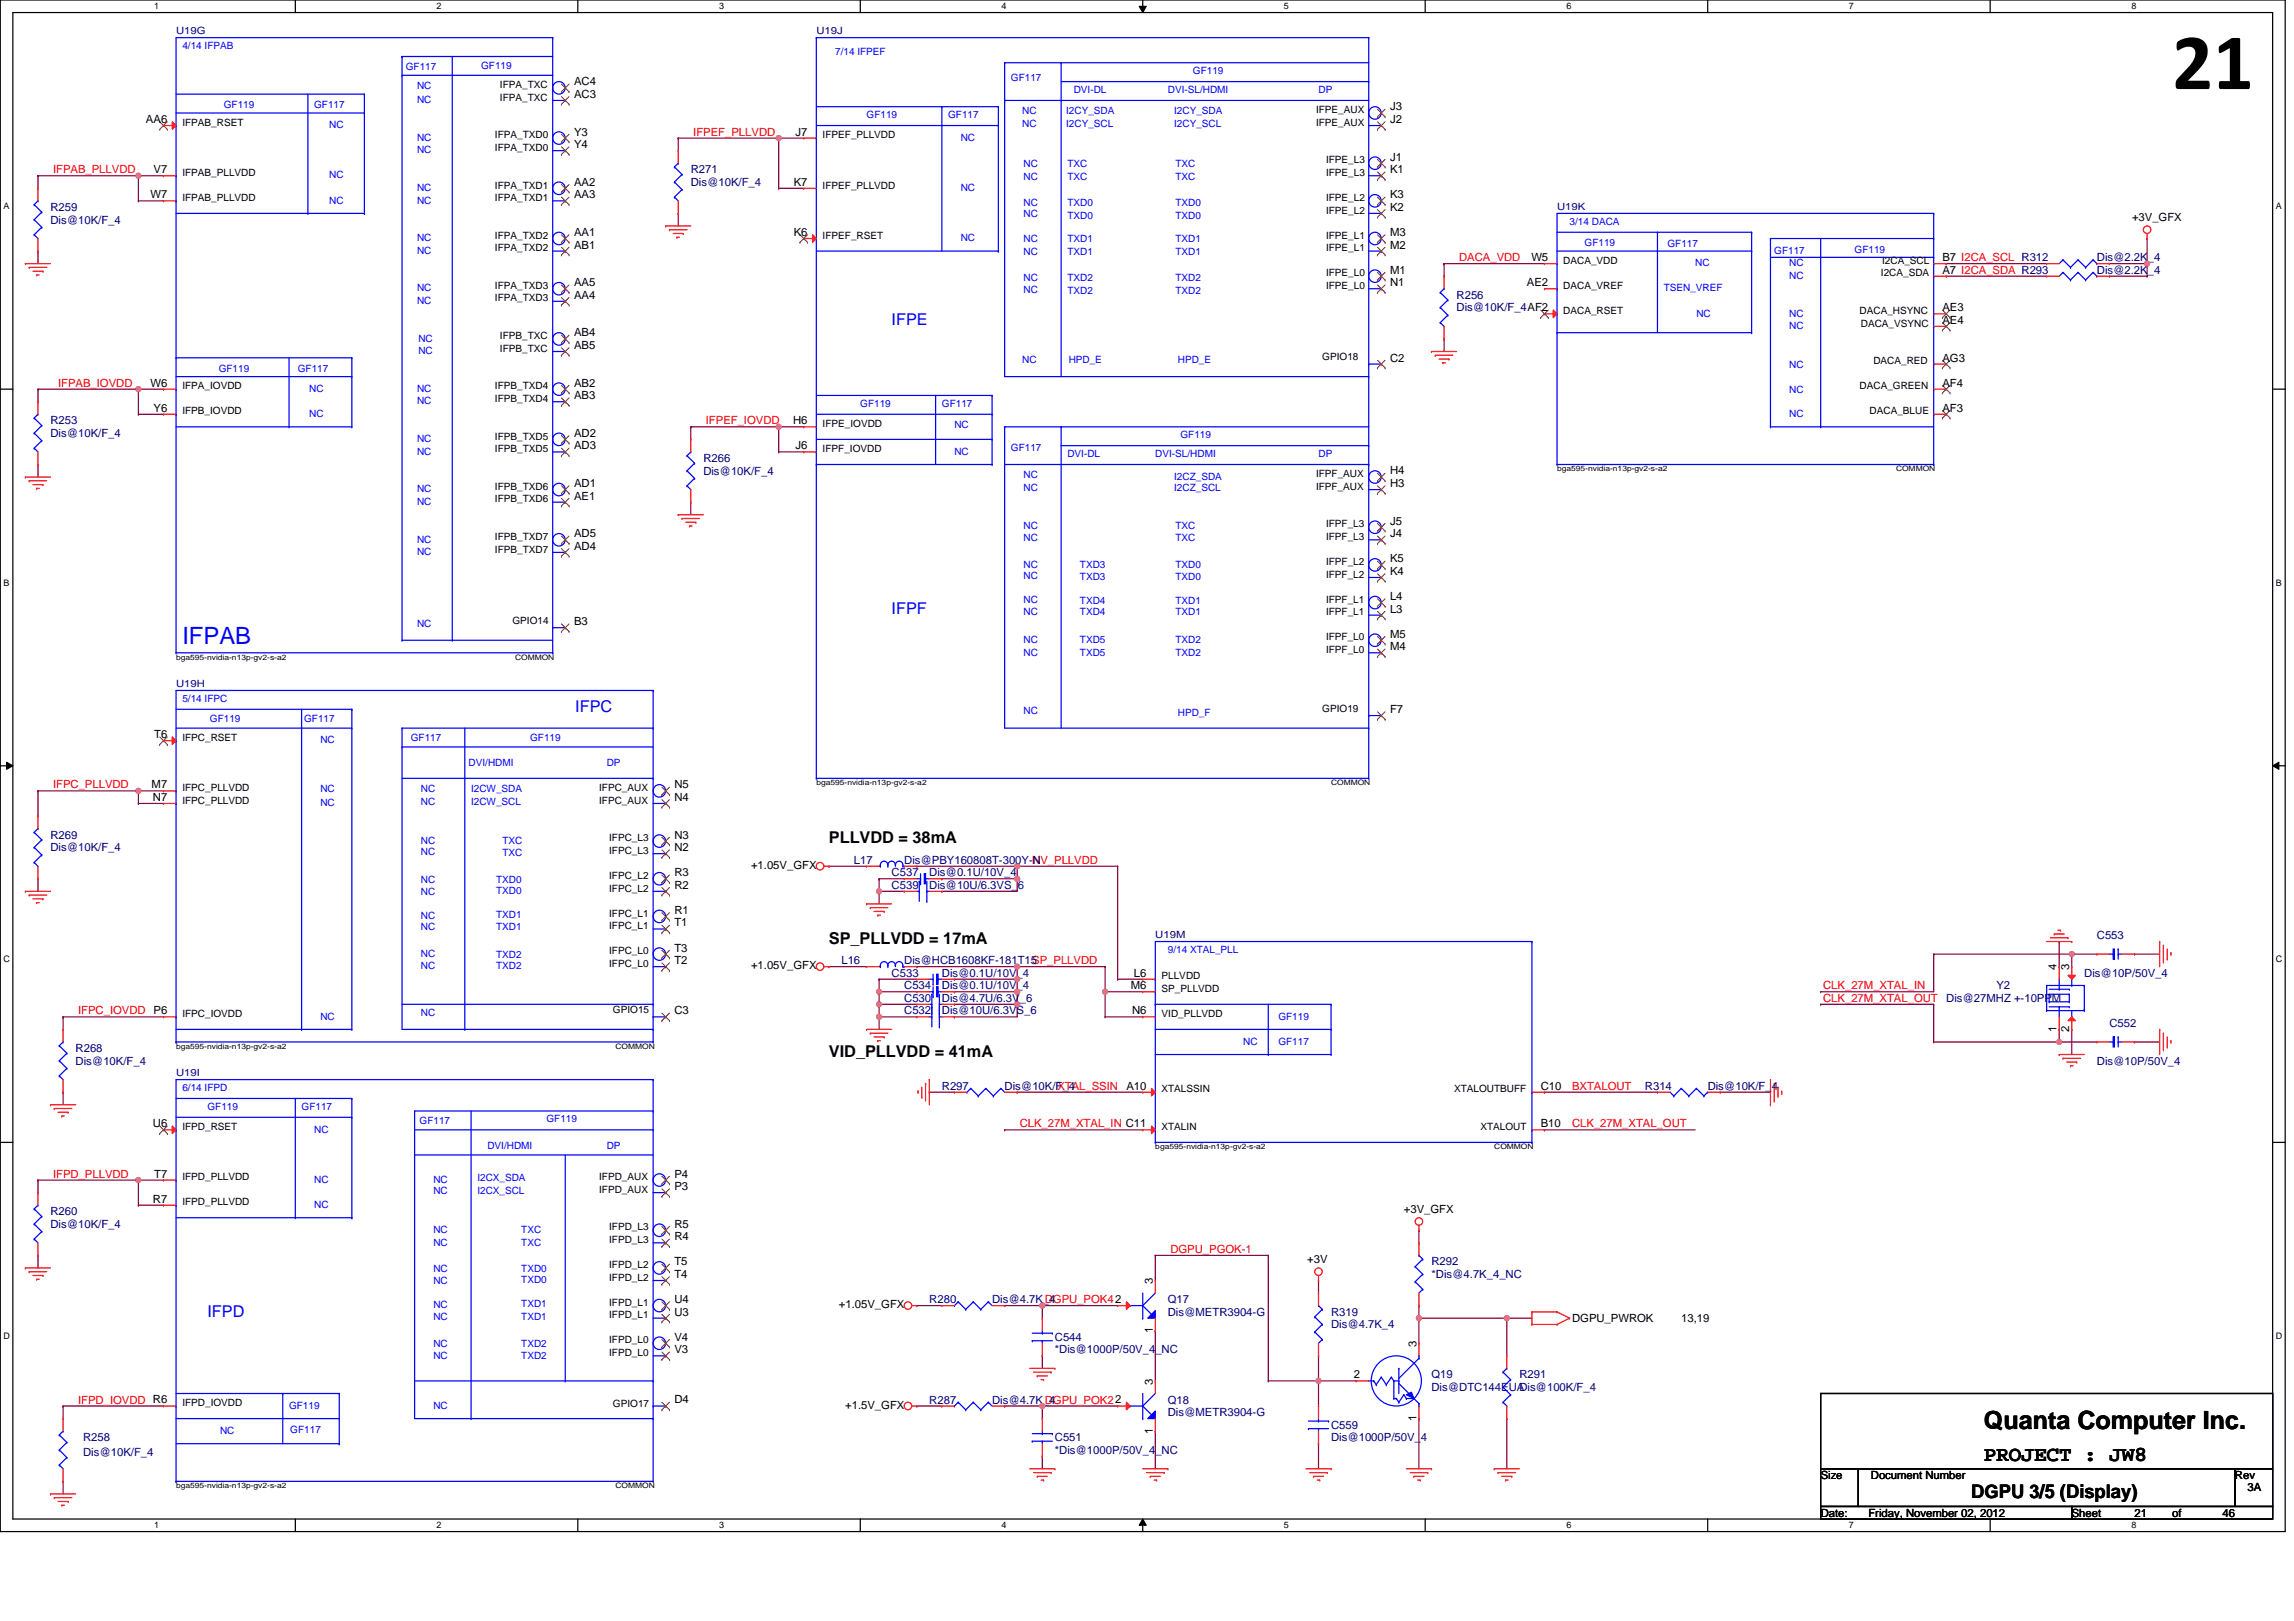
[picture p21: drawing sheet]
<svg xmlns="http://www.w3.org/2000/svg" width="297mm" height="210mm" viewBox="0 0 297 210" stroke-linecap="round" stroke-linejoin="round" font-family="sans-serif">
<defs><g id="words">
<text font-size="10.4" x="281.3" y="11.5">21</text>
<text font-size="3.3" x="256.9" y="185">Quanta Computer Inc.</text>
<text font-size="3.1" fill="#00f" x="23.6" y="83.4">IFPAB</text>
<text font-size="2.8" x="256.9" y="189.2">PROJECT : JW8</text>
<text font-size="2.4" x="255.3" y="194">DGPU 3/5 (Display)</text>
<g font-size="2.1" fill="#00f">
<text x="115.5" y="42.1">IFPE</text>
<text x="115.5" y="79.5">IFPF</text>
<text x="74.5" y="92.1">IFPC</text>
<text x="26.9" y="170.5">IFPD</text>
</g>
<g font-size="2.1">
<text x="107.3" y="109.2">PLLVDD = 38mA</text>
<text x="107.3" y="122.2">SP_PLLVDD = 17mA</text>
<text x="107.3" y="136.8">VID_PLLVDD = 41mA</text>
</g>
<g font-size="1.5">
<text x="74.3" y="11">AC4</text>
<text x="18.9" y="15.9">AA6</text>
<text x="74.3" y="17.6">Y3</text>
<text x="74.3" y="12.7">AC3</text>
<text x="103" y="17.6">J7</text>
<text x="180" y="15.9">J2</text>
<text x="180" y="14.3">J3</text>
<text x="19.9" y="22.4">V7</text>
<text x="74.3" y="19.2">Y4</text>
<text x="180" y="22.4">K1</text>
<text x="180" y="20.8">J1</text>
<text x="19.5" y="25.7">W7</text>
<text x="74.3" y="25.7">AA3</text>
<text x="74.3" y="24.1">AA2</text>
<text x="102.8" y="24.1">K7</text>
<text x="180" y="27.3">K2</text>
<text x="180" y="25.7">K3</text>
<text x="276.1" y="28.6">+3V_GFX</text>
<text x="74.3" y="32.2">AB1</text>
<text x="74.3" y="30.6">AA1</text>
<text x="102.8" y="30.6">K6</text>
<text x="180" y="35.4">M1</text>
<text x="180" y="32.2">M2</text>
<text x="180" y="30.6">M3</text>
<text x="198.3" y="33.8">W5</text>
<text x="251.5" y="35.4">A7 I2CA_SDA R293</text>
<text x="251.5" y="33.8">B7 I2CA_SCL R312</text>
<text x="74.3" y="38.7">AA4</text>
<text x="74.3" y="37.1">AA5</text>
<text x="180" y="37.1">N1</text>
<text x="197.7" y="37.1">AE2</text>
<text x="251.5" y="41.9">AE4</text>
<text x="251.5" y="40.3">AE3</text>
<text x="74.3" y="45.2">AB5</text>
<text x="74.3" y="43.6">AB4</text>
<text x="180" y="46.8">C2</text>
<text x="251.5" y="46.8">AG3</text>
<text x="19.5" y="50.1">W6</text>
<text x="19.9" y="53.3">Y6</text>
<text x="74.3" y="51.7">AB3</text>
<text x="74.3" y="50.1">AB2</text>
<text x="251.5" y="53.3">AF3</text>
<text x="251.5" y="50.1">AF4</text>
<text x="74.3" y="58.2">AD3</text>
<text x="74.3" y="56.6">AD2</text>
<text x="102.7" y="54.9">H6</text>
<text x="103" y="58.2">J6</text>
<text x="74.3" y="64.7">AE1</text>
<text x="74.3" y="63.1">AD1</text>
<text x="180" y="63.1">H3</text>
<text x="180" y="61.4">H4</text>
<text x="74.3" y="71.2">AD4</text>
<text x="74.3" y="69.6">AD5</text>
<text x="180" y="69.6">J4</text>
<text x="180" y="67.9">J5</text>
<text x="180" y="77.7">L4</text>
<text x="180" y="74.4">K4</text>
<text x="180" y="72.8">K5</text>
<text x="74.3" y="80.9">B3</text>
<text x="180" y="82.6">M5</text>
<text x="180" y="79.3">L3</text>
<text x="180" y="84.2">M4</text>
<text x="20" y="95.6">T6</text>
<text x="180" y="92.3">F7</text>
<text x="19.6" y="102.1">M7</text>
<text x="19.8" y="103.7">N7</text>
<text x="87.3" y="103.7">N4</text>
<text x="87.3" y="102.1">N5</text>
<text x="87.3" y="113.5">R3</text>
<text x="87.3" y="110.2">N2</text>
<text x="87.3" y="108.6">N3</text>
<text x="97.3" y="112.5">+1.05V_GFX</text>
<text x="87.3" y="120">T1</text>
<text x="87.3" y="118.3">R1</text>
<text x="87.3" y="115.1">R2</text>
<text x="87.3" y="124.8">T2</text>
<text x="87.3" y="123.2">T3</text>
<text x="97.3" y="125.5">+1.05V_GFX</text>
<text x="266.3" y="125.7" transform="rotate(-90 266.3 125.7)">4</text>
<text x="267.9" y="125.7" transform="rotate(-90 267.9 125.7)">3</text>
<text x="87.3" y="131.3">C3</text>
<text x="146.4" y="128.1">M6</text>
<text x="146.6" y="131.3">N6</text>
<text x="146.8" y="126.5">L6</text>
<text x="266.3" y="133.6" transform="rotate(-90 266.3 133.6)">1</text>
<text x="267.9" y="133.6" transform="rotate(-90 267.9 133.6)">2</text>
<text x="145.9" y="141.1">A10</text>
<text x="199.5" y="141.1">C10</text>
<text x="19.8" y="146">U6</text>
<text x="199.5" y="146">B10</text>
<text x="19.8" y="155.7">R7</text>
<text x="20" y="152.5">T7</text>
<text x="87.3" y="154.1">P3</text>
<text x="87.3" y="152.5">P4</text>
<text x="87.3" y="160.6">R4</text>
<text x="87.3" y="159">R5</text>
<text x="181.8" y="157">+3V_GFX</text>
<text x="87.3" y="165.5">T4</text>
<text x="87.3" y="163.9">T5</text>
<text x="149.3" y="166.3" transform="rotate(-90 149.3 166.3)">3</text>
<text x="169.3" y="163.5">+3V</text>
<text x="87.3" y="173.6">V4</text>
<text x="87.3" y="170.4">U3</text>
<text x="87.3" y="168.7">U4</text>
<text x="108.6" y="169.4">+1.05V_GFX</text>
<text x="149.3" y="172.6" transform="rotate(-90 149.3 172.6)">1</text>
<text x="203.6" y="171.2">DGPU_PWROK</text>
<text x="217.7" y="171.2">13,19</text>
<text x="87.3" y="175.2">V3</text>
<text x="149.3" y="179.3" transform="rotate(-90 149.3 179.3)">3</text>
<text x="175.3" y="178.5">2</text>
<text x="183.4" y="174.4" transform="rotate(-90 183.4 174.4)">3</text>
<text x="87.3" y="181.7">D4</text>
<text x="109.4" y="182.4">+1.5V_GFX</text>
<text x="149.3" y="185.6" transform="rotate(-90 149.3 185.6)">1</text>
<text x="183.4" y="184" transform="rotate(-90 183.4 184)">1</text>
<text x="235.8" y="191.5">Size</text>
<text x="242.3" y="191.5">Document Number</text>
<text x="289.4" y="191.5">Rev</text>
<text x="235.8" y="196.4">Date:</text>
<text x="241.9" y="196.4">Friday, November 02, 2012</text>
<text x="268.3" y="196.4">Sheet</text>
<text x="276.4" y="196.4">21</text>
<text x="281.3" y="196.4">of</text>
<text x="287.8" y="196.4">46</text>
<text x="291" y="193.1">3A</text>
</g>
<g font-size="1.5" fill="#f00">
<text x="89.8" y="17.6">IFPEF_PLLVDD</text>
<text x="6.9" y="22.4">IFPAB_PLLVDD</text>
<text x="188.9" y="33.8">DACA_VDD</text>
<text x="7.5" y="50.1">IFPAB_IOVDD</text>
<text x="91.4" y="54.9">IFPEF_IOVDD</text>
<text x="6.9" y="102.1">IFPC_PLLVDD</text>
<text x="133.7" y="111.8">NV_PLLVDD</text>
<text x="10.1" y="131.3">IFPC_IOVDD P6</text>
<text x="236.1" y="129.7">CLK_27M_XTAL_OUT</text>
<text x="236.1" y="128.1">CLK_27M_XTAL_IN</text>
<text x="136.9" y="141.1">XTAL_SSIN</text>
<text x="203.6" y="141.1">BXTALOUT</text>
<text x="132" y="146">CLK_27M_XTAL_IN C11</text>
<text x="203.6" y="146">CLK_27M_XTAL_OUT</text>
<text x="6.9" y="152.5">IFPD_PLLVDD</text>
<text x="151.5" y="162.2">DGPU_PGOK-1</text>
<text x="135.3" y="168.7">DGPU_POK42</text>
<text x="10.1" y="181.7">IFPD_IOVDD R6</text>
<text x="135.3" y="181.7">DGPU_POK22</text>
</g>
<g font-size="1.5" fill="#000080">
<text x="89.4" y="22.4">R271</text>
<text x="6.5" y="27.3">R259</text>
<text x="6.5" y="28.9">Dis@10K/F_4</text>
<text x="89.4" y="24.1">Dis@10K/F_4</text>
<text x="271.5" y="33.8">Dis@2.2K_4</text>
<text x="271.5" y="35.4">Dis@2.2K_4</text>
<text x="188.6" y="38.7">R256</text>
<text x="188.6" y="40.3">Dis@10K/F_4AF2</text>
<text x="6.5" y="55">R253</text>
<text x="6.5" y="56.6">Dis@10K/F_4</text>
<text x="91.1" y="59.8">R266</text>
<text x="91.1" y="61.5">Dis@10K/F_4</text>
<text x="6.5" y="108.6">R269</text>
<text x="6.5" y="110.2">Dis@10K/F_4</text>
<text x="110.6" y="111.8">L17</text>
<text x="115.5" y="113.5">C537</text>
<text x="117.1" y="111.8">Dis@PBY160808T-300Y-N</text>
<text x="120.3" y="113.5">Dis@0.1U/10V_4</text>
<text x="115.5" y="115.1">C539</text>
<text x="120.3" y="115.1">Dis@10U/6.3VS_6</text>
<text x="109" y="124.9">L16</text>
<text x="117.1" y="124.9">Dis@HCB1608KF-181T15SP_PLLVDD</text>
<text x="271.5" y="121.6">C553</text>
<text x="115.5" y="126.5">C533</text>
<text x="117.1" y="128.1">C534</text>
<text x="117.1" y="129.7">C530</text>
<text x="117.1" y="131.4">C532</text>
<text x="122" y="126.5">Dis@0.1U/10V_4</text>
<text x="122" y="128.1">Dis@0.1U/10V_4</text>
<text x="122" y="129.7">Dis@4.7U/6.3V_6</text>
<text x="122" y="131.4">Dis@10U/6.3VS_6</text>
<text x="252" y="129.7">Dis@27MHZ +-10PPM</text>
<text x="258.5" y="128.1">Y2</text>
<text x="269.9" y="126.5">Dis@10P/50V_4</text>
<text x="9.8" y="136.2">R268</text>
<text x="9.8" y="137.9">Dis@10K/F_4</text>
<text x="271.5" y="137.9">Dis@10P/50V_4</text>
<text x="273.1" y="133">C552</text>
<text x="122" y="141.1">R297</text>
<text x="130.1" y="141.1">Dis@10K/F_4</text>
<text x="213" y="141.1">R314</text>
<text x="221.1" y="141.1">Dis@10K/F_4</text>
<text x="6.5" y="157.4">R260</text>
<text x="6.5" y="159">Dis@10K/F_4</text>
<text x="185.4" y="163.9">R292</text>
<text x="185.4" y="165.5">*Dis@4.7K_4_NC</text>
<text x="120.3" y="168.7">R280</text>
<text x="128.5" y="168.7">Dis@4.7K_4</text>
<text x="136.6" y="173.6">C544</text>
<text x="151.2" y="168.7">Q17</text>
<text x="151.2" y="170.4">Dis@METR3904-G</text>
<text x="172.4" y="170.4">R319</text>
<text x="172.4" y="172">Dis@4.7K_4</text>
<text x="136.6" y="175.2">*Dis@1000P/50V_4_NC</text>
<text x="185.4" y="178.5">Q19</text>
<text x="196.7" y="178.5">R291</text>
<text x="120.3" y="181.7">R287</text>
<text x="128.5" y="181.7">Dis@4.7K_4</text>
<text x="151.2" y="181.7">Q18</text>
<text x="151.2" y="183.4">Dis@METR3904-G</text>
<text x="172.4" y="185">C559</text>
<text x="185.4" y="180.1">Dis@DTC144EUADis@100K/F_4</text>
<text x="10.8" y="186.6">R258</text>
<text x="10.8" y="188.6">Dis@10K/F_4</text>
<text x="136.6" y="186.6">C551</text>
<text x="136.6" y="188.3">*Dis@1000P/50V_4_NC</text>
<text x="172.4" y="186.6">Dis@1000P/50V_4</text>
</g>
<g font-size="1.3" fill="#000080">
<text x="22.8" y="4.4">U19G</text>
<text x="105.7" y="4.4">U19J</text>
<text x="201.6" y="27.2">U19K</text>
<text x="22.8" y="88.9">U19H</text>
<text x="149.6" y="121.5">U19M</text>
<text x="22.8" y="139.3">U19I</text>
</g>
<g font-size="1.3" fill="#00f">
<text x="23.6" y="6.4">4/14 IFPAB</text>
<text x="52.5" y="9.1">GF117</text>
<text x="54" y="11.6">NC</text>
<text x="62.3" y="9">GF119</text>
<text x="108.1" y="7.2">7/14 IFPEF</text>
<text x="130.9" y="10.4">GF117</text>
<text x="154.5" y="9.6">GF119</text>
<text x="29" y="14">GF119</text>
<text x="40.7" y="14">GF117</text>
<text x="42.6" y="16.6">NC</text>
<text x="54" y="13.4">NC</text>
<text x="112.2" y="15.3">GF119</text>
<text x="122.8" y="15.3">GF117</text>
<text x="132.4" y="16.4">NC</text>
<text x="132.4" y="14.8">NC</text>
<text x="138" y="16.4">I2CY_SCL</text>
<text x="138" y="14.8">I2CY_SDA</text>
<text x="139" y="12.1">DVI-DL</text>
<text x="151.2" y="12.1">DVI-SL/HDMI</text>
<text x="152" y="16.4">I2CY_SCL</text>
<text x="152" y="14.8">I2CY_SDA</text>
<text x="170.7" y="12.1">DP</text>
<text x="42.6" y="23.1">NC</text>
<text x="54" y="18.2">NC</text>
<text x="54" y="19.9">NC</text>
<text x="124.4" y="18.2">NC</text>
<text x="132.5" y="21.6">NC</text>
<text x="132.5" y="23.3">NC</text>
<text x="138.2" y="21.6">TXC</text>
<text x="138.2" y="23.3">TXC</text>
<text x="152.2" y="23.3">TXC</text>
<text x="152.2" y="21.6">TXC</text>
<text x="42.6" y="26.4">NC</text>
<text x="54" y="24.7">NC</text>
<text x="54" y="26.4">NC</text>
<text x="124.4" y="24.7">NC</text>
<text x="132.5" y="26.7">NC</text>
<text x="132.5" y="28.1">NC</text>
<text x="138.2" y="26.7">TXD0</text>
<text x="138.2" y="28.3">TXD0</text>
<text x="152.2" y="28.3">TXD0</text>
<text x="152.2" y="26.7">TXD0</text>
<text x="203.2" y="29.1">3/14 DACA</text>
<text x="54" y="32.9">NC</text>
<text x="54" y="31.2">NC</text>
<text x="124.4" y="31.2">NC</text>
<text x="132.5" y="33">NC</text>
<text x="132.5" y="31.4">NC</text>
<text x="138.2" y="31.4">TXD1</text>
<text x="138.2" y="33">TXD1</text>
<text x="152.2" y="33">TXD1</text>
<text x="152.2" y="31.4">TXD1</text>
<text x="205.2" y="31.9">GF119</text>
<text x="215.9" y="32">GF117</text>
<text x="219.5" y="34.5">NC</text>
<text x="229.7" y="32.9">GF117</text>
<text x="231.7" y="34.5">NC</text>
<text x="240.1" y="32.7">GF119</text>
<text x="54" y="37.7">NC</text>
<text x="54" y="39.4">NC</text>
<text x="132.5" y="36.4">NC</text>
<text x="132.5" y="37.9">NC</text>
<text x="138.2" y="36.4">TXD2</text>
<text x="138.2" y="38.1">TXD2</text>
<text x="152.2" y="38.1">TXD2</text>
<text x="152.2" y="36.4">TXD2</text>
<text x="215.4" y="37.7">TSEN_VREF</text>
<text x="219.7" y="41">NC</text>
<text x="231.7" y="36.1">NC</text>
<text x="231.7" y="41">NC</text>
<text x="54.2" y="45.9">NC</text>
<text x="54.2" y="44.2">NC</text>
<text x="132.4" y="47">NC</text>
<text x="138.4" y="47">HPD_E</text>
<text x="152.5" y="47">HPD_E</text>
<text x="231.7" y="42.6">NC</text>
<text x="231.7" y="47.7">NC</text>
<text x="28.3" y="48.1">GF119</text>
<text x="38.6" y="48.1">GF117</text>
<text x="40" y="50.7">NC</text>
<text x="40" y="54">NC</text>
<text x="54" y="52.4">NC</text>
<text x="54" y="50.7">NC</text>
<text x="111.4" y="52.7">GF119</text>
<text x="122" y="52.7">GF117</text>
<text x="231.7" y="50.9">NC</text>
<text x="231.7" y="54">NC</text>
<text x="54" y="58.9">NC</text>
<text x="54" y="57.2">NC</text>
<text x="123.6" y="55.5">NC</text>
<text x="123.6" y="58.9">NC</text>
<text x="130.9" y="58.4">GF117</text>
<text x="138.2" y="59.2">DVI-DL</text>
<text x="149.6" y="59.2">DVI-SL/HDMI</text>
<text x="152.8" y="56.8">GF119</text>
<text x="170.7" y="59.2">DP</text>
<text x="54" y="65.4">NC</text>
<text x="54" y="63.7">NC</text>
<text x="132.5" y="63.6">NC</text>
<text x="132.5" y="62">NC</text>
<text x="152" y="62.1">I2CZ_SDA</text>
<text x="152" y="63.6">I2CZ_SCL</text>
<text x="54" y="71.9">NC</text>
<text x="54" y="70.2">NC</text>
<text x="132.5" y="70.1">NC</text>
<text x="132.5" y="68.5">NC</text>
<text x="152.2" y="68.5">TXC</text>
<text x="152.2" y="70.1">TXC</text>
<text x="132.5" y="75">NC</text>
<text x="132.5" y="73.5">NC</text>
<text x="139.8" y="73.5">TXD3</text>
<text x="139.8" y="75.1">TXD3</text>
<text x="152.2" y="73.5">TXD0</text>
<text x="152.2" y="75.1">TXD0</text>
<text x="54" y="81.1">NC</text>
<text x="132.5" y="83.3">NC</text>
<text x="132.5" y="78.1">NC</text>
<text x="132.5" y="79.7">NC</text>
<text x="139.8" y="83.3">TXD5</text>
<text x="139.8" y="78.2">TXD4</text>
<text x="139.8" y="79.7">TXD4</text>
<text x="152.2" y="79.7">TXD1</text>
<text x="152.2" y="78.2">TXD1</text>
<text x="152.2" y="83.3">TXD2</text>
<text x="132.5" y="84.9">NC</text>
<text x="139.8" y="84.9">TXD5</text>
<text x="152.2" y="84.9">TXD2</text>
<text x="23.6" y="90.9">5/14 IFPC</text>
<text x="27.2" y="93.5">GF119</text>
<text x="39.4" y="93.5">GF117</text>
<text x="53.2" y="95.9">GF117</text>
<text x="68.6" y="95.9">GF119</text>
<text x="132.5" y="92.5">NC</text>
<text x="152.5" y="92.7">HPD_F</text>
<text x="41.5" y="96.3">NC</text>
<text x="60.7" y="99.2">DVI/HDMI</text>
<text x="78.6" y="99.2">DP</text>
<text x="41.5" y="104.4">NC</text>
<text x="41.5" y="102.6">NC</text>
<text x="54.5" y="102.6">NC</text>
<text x="54.5" y="104.2">NC</text>
<text x="61" y="102.6">I2CW_SDA</text>
<text x="61" y="104.2">I2CW_SCL</text>
<text x="54.5" y="110.7">NC</text>
<text x="54.5" y="109.3">NC</text>
<text x="65.1" y="109.3">TXC</text>
<text x="65.1" y="110.9">TXC</text>
<text x="54.5" y="119">NC</text>
<text x="54.5" y="114.3">NC</text>
<text x="54.5" y="115.9">NC</text>
<text x="64.3" y="115.8">TXD0</text>
<text x="64.3" y="114.3">TXD0</text>
<text x="64.3" y="118.9">TXD1</text>
<text x="54.5" y="120.5">NC</text>
<text x="54.5" y="123.9">NC</text>
<text x="54.5" y="125.5">NC</text>
<text x="64.3" y="120.5">TXD1</text>
<text x="64.3" y="124.1">TXD2</text>
<text x="64.3" y="125.5">TXD2</text>
<text x="151.2" y="123.4">9/14 XTAL_PLL</text>
<text x="54.5" y="131.5">NC</text>
<text x="41.5" y="132">NC</text>
<text x="161" y="135.3">NC</text>
<text x="165.5" y="132">GF119</text>
<text x="165.5" y="135.3">GF117</text>
<text x="23.6" y="141.3">6/14 IFPD</text>
<text x="26.9" y="143.7">GF119</text>
<text x="39.1" y="143.7">GF117</text>
<text x="40.7" y="146.7">NC</text>
<text x="54.3" y="145.5">GF117</text>
<text x="63.1" y="148.8">DVI/HDMI</text>
<text x="70.8" y="145.4">GF119</text>
<text x="78.6" y="148.8">DP</text>
<text x="40.7" y="153.2">NC</text>
<text x="56.1" y="154.6">NC</text>
<text x="56.1" y="153.2">NC</text>
<text x="61.8" y="153">I2CX_SDA</text>
<text x="61.8" y="154.6">I2CX_SCL</text>
<text x="40.7" y="156.4">NC</text>
<text x="56.1" y="161.3">NC</text>
<text x="56.1" y="159.7">NC</text>
<text x="67.5" y="159.7">TXC</text>
<text x="67.5" y="161.3">TXC</text>
<text x="56.1" y="166.3">NC</text>
<text x="56.1" y="164.7">NC</text>
<text x="67.5" y="164.7">TXD0</text>
<text x="67.5" y="166.2">TXD0</text>
<text x="56.1" y="170.9">NC</text>
<text x="56.1" y="169.4">NC</text>
<text x="67.5" y="170.9">TXD1</text>
<text x="67.5" y="169.2">TXD1</text>
<text x="56.1" y="175.9">NC</text>
<text x="56.1" y="174.5">NC</text>
<text x="67.5" y="175.9">TXD2</text>
<text x="67.5" y="174.5">TXD2</text>
<text x="28.5" y="185.7">NC</text>
<text x="37.4" y="182.4">GF119</text>
<text x="37.6" y="185.5">GF117</text>
<text x="56.1" y="182.4">NC</text>
</g>
<g font-size="1.3">
<text x="64.7" y="11.4">IFPA_TXC</text>
<text x="23.6" y="16.3">IFPAB_RSET</text>
<text x="64.1" y="17.9">IFPA_TXD0</text>
<text x="64.7" y="13">IFPA_TXC</text>
<text x="106.5" y="17.9">IFPEF_PLLVDD</text>
<text x="170.4" y="16.3">IFPE_AUX</text>
<text x="170.4" y="14.7">IFPE_AUX</text>
<text x="23.6" y="22.8">IFPAB_PLLVDD</text>
<text x="64.1" y="19.5">IFPA_TXD0</text>
<text x="171.7" y="22.8">IFPE_L3</text>
<text x="171.7" y="21.2">IFPE_L3</text>
<text x="23.6" y="26">IFPAB_PLLVDD</text>
<text x="64.1" y="26">IFPA_TXD1</text>
<text x="64.1" y="24.4">IFPA_TXD1</text>
<text x="106.5" y="24.4">IFPEF_PLLVDD</text>
<text x="171.7" y="27.7">IFPE_L2</text>
<text x="171.7" y="26">IFPE_L2</text>
<text x="64.1" y="32.5">IFPA_TXD2</text>
<text x="64.1" y="30.9">IFPA_TXD2</text>
<text x="106.5" y="30.9">IFPEF_RSET</text>
<text x="171.7" y="35.8">IFPE_L0</text>
<text x="171.7" y="32.5">IFPE_L1</text>
<text x="171.7" y="30.9">IFPE_L1</text>
<text x="202.4" y="34.2">DACA_VDD</text>
<text x="243.6" y="35.8">I2CA_SDA</text>
<text x="243.7" y="34.2">I2CA_SCL</text>
<text x="64.1" y="39">IFPA_TXD3</text>
<text x="64.1" y="37.4">IFPA_TXD3</text>
<text x="171.7" y="37.4">IFPE_L0</text>
<text x="202.4" y="40.7">DACA_RSET</text>
<text x="202.4" y="37.4">DACA_VREF</text>
<text x="240.8" y="40.7">DACA_HSYNC</text>
<text x="64.7" y="45.5">IFPB_TXC</text>
<text x="64.7" y="43.9">IFPB_TXC</text>
<text x="171.2" y="46.7">GPIO18</text>
<text x="241" y="42.3">DACA_VSYNC</text>
<text x="242.6" y="47.2">DACA_RED</text>
<text x="23.6" y="53.7">IFPB_IOVDD</text>
<text x="23.6" y="50.4">IFPA_IOVDD</text>
<text x="64.1" y="52">IFPB_TXD4</text>
<text x="64.1" y="50.4">IFPB_TXD4</text>
<text x="240.8" y="50.4">DACA_GREEN</text>
<text x="242.1" y="53.7">DACA_BLUE</text>
<text x="64.1" y="58.5">IFPB_TXD5</text>
<text x="64.1" y="56.9">IFPB_TXD5</text>
<text x="106.5" y="58.5">IFPF_IOVDD</text>
<text x="106.5" y="55.3">IFPE_IOVDD</text>
<text x="64.1" y="65">IFPB_TXD6</text>
<text x="64.1" y="63.4">IFPB_TXD6</text>
<text x="170.4" y="63.4">IFPF_AUX</text>
<text x="170.4" y="61.8">IFPF_AUX</text>
<text x="64.1" y="71.6">IFPB_TXD7</text>
<text x="64.1" y="69.9">IFPB_TXD7</text>
<text x="171.7" y="69.9">IFPF_L3</text>
<text x="171.7" y="68.3">IFPF_L3</text>
<text x="171.7" y="74.8">IFPF_L2</text>
<text x="171.7" y="73.2">IFPF_L2</text>
<text x="66.4" y="80.8">GPIO14</text>
<text x="171.7" y="82.9">IFPF_L0</text>
<text x="171.7" y="79.7">IFPF_L1</text>
<text x="171.7" y="78.1">IFPF_L1</text>
<text x="171.7" y="84.6">IFPF_L0</text>
<text x="23.6" y="95.9">IFPC_RSET</text>
<text x="171.2" y="92.2">GPIO19</text>
<text x="23.6" y="104.1">IFPC_PLLVDD</text>
<text x="23.6" y="102.4">IFPC_PLLVDD</text>
<text x="77.6" y="104.1">IFPC_AUX</text>
<text x="77.6" y="102.4">IFPC_AUX</text>
<text x="78.9" y="113.8">IFPC_L2</text>
<text x="78.9" y="110.6">IFPC_L3</text>
<text x="78.9" y="108.9">IFPC_L3</text>
<text x="78.9" y="118.7">IFPC_L1</text>
<text x="78.9" y="115.4">IFPC_L2</text>
<text x="78.9" y="125.2">IFPC_L0</text>
<text x="78.9" y="123.6">IFPC_L0</text>
<text x="78.9" y="120.3">IFPC_L1</text>
<text x="23.6" y="131.7">IFPC_IOVDD</text>
<text x="79.4" y="131.2">GPIO15</text>
<text x="150.4" y="131.7">VID_PLLVDD</text>
<text x="150.4" y="128.4">SP_PLLVDD</text>
<text x="150.4" y="126.8">PLLVDD</text>
<text x="150.4" y="141.5">XTALSSIN</text>
<text x="188.3" y="141.5">XTALOUTBUFF</text>
<text x="23.6" y="146.3">IFPD_RSET</text>
<text x="150.4" y="146.3">XTALIN</text>
<text x="191.7" y="146.3">XTALOUT</text>
<text x="23.6" y="152.8">IFPD_PLLVDD</text>
<text x="77.6" y="154.5">IFPD_AUX</text>
<text x="77.6" y="152.8">IFPD_AUX</text>
<text x="23.6" y="156.1">IFPD_PLLVDD</text>
<text x="78.9" y="161">IFPD_L3</text>
<text x="78.9" y="159.3">IFPD_L3</text>
<text x="78.9" y="165.8">IFPD_L2</text>
<text x="78.9" y="164.2">IFPD_L2</text>
<text x="78.9" y="174">IFPD_L0</text>
<text x="78.9" y="170.7">IFPD_L1</text>
<text x="78.9" y="169.1">IFPD_L1</text>
<text x="78.9" y="175.6">IFPD_L0</text>
<text x="23.6" y="182.1">IFPD_IOVDD</text>
<text x="79.4" y="182.3">GPIO17</text>
</g>
<g font-size="1.2">
<text x="20" y="1.2">1</text>
<text x="56.5" y="1.2">2</text>
<text x="93.1" y="1.2">3</text>
<text x="129.7" y="1.2">4</text>
<text x="166.3" y="1.2">5</text>
<text x="202.8" y="1.2">6</text>
<text x="239.4" y="1.2">7</text>
<text x="276" y="1.2">8</text>
<text x=".4" y="27.1">A</text>
<text x="294.7" y="27.1">A</text>
<text x=".4" y="75.8">B</text>
<text x="294.7" y="75.8">B</text>
<text x=".4" y="124.6">C</text>
<text x="294.7" y="124.6">C</text>
<text x=".4" y="173.4">D</text>
<text x="294.7" y="173.4">D</text>
<text x="20" y="197.9">1</text>
<text x="56.5" y="197.9">2</text>
<text x="93.1" y="197.9">3</text>
<text x="129.7" y="197.9">4</text>
<text x="166.3" y="197.9">5</text>
<text x="202.8" y="197.9">6</text>
<text x="239.4" y="197.9">7</text>
<text x="276" y="197.9">8</text>
</g>
<g font-size="1">
<text x="201.6" y="61">bga595-nvidia-n13p-gv2-s-a2</text>
<text x="245.5" y="61">COMMON</text>
<text x="22.8" y="85.4">bga595-nvidia-n13p-gv2-s-a2</text>
<text x="66.7" y="85.4">COMMON</text>
<text x="105.7" y="101.7">bga595-nvidia-n13p-gv2-s-a2</text>
<text x="172.4" y="101.7">COMMON</text>
<text x="22.8" y="135.8">bga595-nvidia-n13p-gv2-s-a2</text>
<text x="79.7" y="135.8">COMMON</text>
<text x="149.6" y="148.8">bga595-nvidia-n13p-gv2-s-a2</text>
<text x="193.5" y="148.8">COMMON</text>
<text x="22.8" y="192.7">bga595-nvidia-n13p-gv2-s-a2</text>
<text x="79.7" y="192.7">COMMON</text>
</g>
</g></defs>
<path d="M0 0h295.9v198.3h-295.9zM1.7 1.6h292.6v195.1h-292.6z" fill="none" stroke="#000" stroke-width=".16"/>
<g fill="#fff">
<path d="M20 .2h.6v1.3h-.6z"/>
<path d="M20 196.9h.6v1.3h-.6z"/>
</g>
<path d="M38.2 0v1.6M38.2 196.7v1.6" fill="none" stroke="#000" stroke-width=".16"/>
<g fill="#fff">
<path d="M56.5 .2h.7v1.3h-.7z"/>
<path d="M56.5 196.9h.7v1.3h-.7z"/>
</g>
<path d="M74.8 0v1.6M74.8 196.7v1.6" fill="none" stroke="#000" stroke-width=".16"/>
<g fill="#fff">
<path d="M93.1 .2h.7v1.3h-.7z"/>
<path d="M93.1 196.9h.7v1.3h-.7z"/>
</g>
<path d="M111.4 0v1.6M111.4 196.7v1.6" fill="none" stroke="#000" stroke-width=".16"/>
<g fill="#fff">
<path d="M129.7 .2h.6v1.3h-.6z"/>
<path d="M129.7 196.9h.6v1.3h-.6z"/>
</g>
<path d="M148 0v1.6M148 196.7v1.6" fill="none" stroke="#000" stroke-width=".16"/>
<path d="M147.5 .8h.9l-.4 .8zM148 196.7l.4 .8h-.9z" fill="#000"/>
<path d="M147.5 .8h.9l-.4 .8zM148 196.7l.4 .8h-.9z" fill="none" stroke="#000" stroke-width=".13"/>
<g fill="#fff">
<path d="M166.3 .2h.6v1.3h-.6z"/>
<path d="M166.3 196.9h.6v1.3h-.6z"/>
</g>
<path d="M184.5 0v1.6M184.5 196.7v1.6" fill="none" stroke="#000" stroke-width=".16"/>
<g fill="#fff">
<path d="M202.8 .2h.7v1.3h-.7z"/>
<path d="M202.8 196.9h.7v1.3h-.7z"/>
</g>
<path d="M221.1 0v1.6M221.1 196.7v1.6" fill="none" stroke="#000" stroke-width=".16"/>
<g fill="#fff">
<path d="M239.4 .2h.7v1.3h-.7z"/>
<path d="M239.4 196.9h.7v1.3h-.7z"/>
</g>
<path d="M257.7 0v1.6M257.7 196.7v1.6" fill="none" stroke="#000" stroke-width=".16"/>
<g fill="#fff">
<path d="M276 .2h.6v1.3h-.6z"/>
<path d="M276 196.9h.6v1.3h-.6z"/>
<path d="M.4 26h.8v1.3h-.8z"/>
<path d="M294.7 26h.8v1.3h-.8z"/>
<path d="M.4 74.8h.8v1.3h-.8z"/>
<path d="M294.7 74.8h.8v1.3h-.8z"/>
</g>
<path d="M0 50.4h1.7M294.3 50.4h1.6" fill="none" stroke="#000" stroke-width=".16"/>
<g fill="#fff">
<path d="M.4 123.5h.9v1.3h-.9z"/>
<path d="M294.7 123.5h.8v1.3h-.8z"/>
</g>
<path d="M0 99.2h1.7M294.3 99.2h1.6" fill="none" stroke="#000" stroke-width=".16"/>
<path d="M.9 98.7l.8 .5-.8 .4zM294.3 99.2l.8-.5v.9z" fill="#000"/>
<path d="M.9 98.7l.8 .5-.8 .4zM294.3 99.2l.8-.5v.9z" fill="none" stroke="#000" stroke-width=".13"/>
<g fill="#fff">
<path d="M.4 172.3h.9v1.3h-.9z"/>
<path d="M294.7 172.3h.8v1.3h-.8z"/>
</g>
<path d="M0 147.9h1.7M294.3 147.9h1.6" fill="none" stroke="#000" stroke-width=".16"/>
<path d="M17.9 22.8h.1M17.9 22.8h3.3M17.9 53.6h.1M17.9 50.4h.1M17.9 53.6h3.3M17.9 50.4h3.3" fill="none" stroke="#800040" stroke-width=".16"/>
<circle cx="17.9" cy="22.8" r=".32" fill="#f0f"/>
<circle cx="17.9" cy="22.8" r=".32" fill="none" stroke="#f0f" stroke-width=".16"/>
<path d="M17.9 102.4h.1M17.9 102.4h3.3" fill="none" stroke="#800040" stroke-width=".16"/>
<circle cx="17.9" cy="102.4" r=".32" fill="#f0f"/>
<circle cx="17.9" cy="102.4" r=".32" fill="none" stroke="#f0f" stroke-width=".16"/>
<path d="M8.2 131.7h.1M8.2 131.7h13M17.9 152.8h.1M17.9 152.8h3.3" fill="none" stroke="#800040" stroke-width=".16"/>
<circle cx="17.9" cy="152.8" r=".32" fill="#f0f"/>
<circle cx="17.9" cy="152.8" r=".32" fill="none" stroke="#f0f" stroke-width=".16"/>
<path d="M100.8 17.9h.1M100.8 17.9h3.3M100.8 58.5h.1M100.8 55.3h.1M100.8 58.5h3.3M100.8 55.3h3.3M123.6 130h.1M123.6 130h8.1M8.2 182.1h.1M8.2 182.1h13" fill="none" stroke="#800040" stroke-width=".16"/>
<circle cx="131.7" cy="130" r=".32" fill="#f0f"/>
<circle cx="131.7" cy="130" r=".32" fill="none" stroke="#f0f" stroke-width=".16"/>
<path d="M113.8 130h.1M113.8 130h4.9M131.7 130h.1M131.7 130v1.7" fill="none" stroke="#800040" stroke-width=".16"/>
<circle cx="113.8" cy="130" r=".32" fill="#f0f"/>
<circle cx="113.8" cy="130" r=".32" fill="none" stroke="#f0f" stroke-width=".16"/>
<path d="M113.8 130h.1M113.8 130v1.7M123.6 128.4h.1M123.6 128.4h8.1" fill="none" stroke="#800040" stroke-width=".16"/>
<circle cx="131.7" cy="128.4" r=".32" fill="#f0f"/>
<circle cx="131.7" cy="128.4" r=".32" fill="none" stroke="#f0f" stroke-width=".16"/>
<path d="M113.8 131.7h.1M113.8 131.7h4.9M131.7 126.8h.1M131.7 126.8v1.6" fill="none" stroke="#800040" stroke-width=".16"/>
<circle cx="113.8" cy="131.7" r=".32" fill="#f0f"/>
<circle cx="113.8" cy="131.7" r=".32" fill="none" stroke="#f0f" stroke-width=".16"/>
<g fill="none" stroke="#800040" stroke-width=".16">
<path d="M107.3 125.2h.1M107.3 125.2h4.9M113.8 131.7h.1M113.8 126.8h.1M113.8 126.8v1.6M113.8 131.7v1.6M113.8 126.8h4.9M118.7 125.2h.1M118.7 125.2h13M123.6 126.8h.1M123.6 131.7h.1M123.6 126.8h8.1"/>
<path d="M123.6 131.7h8.1"/>
</g>
<circle cx="113.8" cy="128.4" r=".32" fill="#f0f"/>
<circle cx="113.8" cy="128.4" r=".32" fill="none" stroke="#f0f" stroke-width=".16"/>
<path d="M113.8 128.4h.1M113.8 128.4h4.9M131.7 125.2h.1M131.7 125.2v1.6" fill="none" stroke="#800040" stroke-width=".16"/>
<circle cx="131.7" cy="126.8" r=".32" fill="#f0f"/>
<circle cx="131.7" cy="126.8" r=".32" fill="none" stroke="#f0f" stroke-width=".16"/>
<circle cx="131.7" cy="125.2" r=".32" fill="#f0f"/>
<circle cx="131.7" cy="125.2" r=".32" fill="none" stroke="#f0f" stroke-width=".16"/>
<g fill="none" stroke="#800040" stroke-width=".16">
<path d="M113.8 113.8h.1M113.8 115.4h.1M113.8 113.8v1.6M113.8 113.8h3.3M113.8 115.4h3.3M131.7 112.2h.1M131.7 112.2h13M144.7 112.2h.1M144.7 112.2v14.6M113.8 128.4h.1M113.8 128.4v1.6M131.7 128.4h.1"/>
<path d="M131.7 125.2h.1M131.7 128.4v1.6M131.7 125.2h11.4M143.1 128.4h.1M143.1 131.7h.1M143.1 128.4h4.9M143.1 128.4v3.3M143.1 131.7h4.9M144.7 126.8h.1M144.7 126.8h3.3M120.3 141.4h.1M120.3 141.4h3.3"/>
<path d="M130.1 146.3h.1M130.1 146.3h17.9M131.7 141.4h.1M131.7 141.4h16.3M200 141.4h.1M200 146.3h.1M200 141.4h14.6M200 146.3h19.5M222.7 141.4h.1M222.7 141.4h6.5"/>
</g>
<circle cx="113.8" cy="115.4" r=".32" fill="#f0f"/>
<circle cx="113.8" cy="115.4" r=".32" fill="none" stroke="#f0f" stroke-width=".16"/>
<path d="M107.3 112.2h.1M107.3 112.2h4.9M113.8 115.4h.1M113.8 115.4v1.6M118.7 112.2h.1M118.7 112.2h13M122 115.4h.1M122 113.8h.1M122 113.8h9.7M131.7 113.8h.1M131.7 113.8v1.6h-9.7" fill="none" stroke="#800040" stroke-width=".16"/>
<circle cx="131.7" cy="113.8" r=".32" fill="#f0f"/>
<circle cx="131.7" cy="113.8" r=".32" fill="none" stroke="#f0f" stroke-width=".16"/>
<path d="M131.7 112.2h.1M131.7 112.2v1.6" fill="none" stroke="#800040" stroke-width=".16"/>
<circle cx="131.7" cy="112.2" r=".32" fill="#f0f"/>
<circle cx="131.7" cy="112.2" r=".32" fill="none" stroke="#f0f" stroke-width=".16"/>
<path d="M4.9 22.8h.1M4.9 22.8h13M17.9 22.8h.1M17.9 26h.1M17.9 22.8v3.2M17.9 26h3.3M187 34.1h.1M187 34.1h13M17.9 50.4h.1M17.9 50.4v3.2" fill="none" stroke="#800040" stroke-width=".16"/>
<circle cx="17.9" cy="50.4" r=".32" fill="#f0f"/>
<circle cx="17.9" cy="50.4" r=".32" fill="none" stroke="#f0f" stroke-width=".16"/>
<g fill="none" stroke="#800040" stroke-width=".16">
<path d="M4.9 50.4h.1M4.9 50.4h13M89.4 55.3h.1M89.4 55.3h11.4M100.8 55.3h.1M100.8 55.3v3.2M4.9 102.4h.1M4.9 102.4h13M17.9 102.4h.1M17.9 104h.1M17.9 102.4v1.6M17.9 104h3.3"/>
<path d="M4.9 152.8h.1M4.9 152.8h13M17.9 152.8h.1M17.9 156.1h.1M17.9 152.8v3.3M17.9 156.1h3.3"/>
</g>
<circle cx="100.8" cy="55.3" r=".32" fill="#f0f"/>
<circle cx="100.8" cy="55.3" r=".32" fill="none" stroke="#f0f" stroke-width=".16"/>
<path d="M87.8 17.9h.1M87.8 17.9h13M100.8 17.9h.1M100.8 17.9v6.5M100.8 24.4h.1M100.8 24.4h3.3" fill="none" stroke="#800040" stroke-width=".16"/>
<circle cx="100.8" cy="17.9" r=".32" fill="#f0f"/>
<circle cx="100.8" cy="17.9" r=".32" fill="none" stroke="#f0f" stroke-width=".16"/>
<g fill="none" stroke="#800040" stroke-width=".16">
<path d="M118.7 169.1h.1M118.7 169.1h3.3M135 169.1h.1M135 175.6h.1M135 169.1h9.7M135 169.1v1.6M135 175.6v1.6M149.6 162.6h.1M149.6 172.3h.1M149.6 162.6v3.2M149.6 172.3v6.5M118.7 182.1h.1"/>
<path d="M118.7 182.1h3.3M130.1 182.1h.1M130.1 182.1h14.6M135 182.1h.1M135 188.6h.1M135 182.1v1.6M135 188.6v1.6M149.6 185.3h.1M149.6 185.3v4.9"/>
</g>
<circle cx="135" cy="182.1" r=".32" fill="#f0f"/>
<circle cx="135" cy="182.1" r=".32" fill="none" stroke="#f0f" stroke-width=".16"/>
<path d="M130.1 169.1h.1M130.1 169.1h4.9" fill="none" stroke="#800040" stroke-width=".16"/>
<circle cx="135" cy="169.1" r=".32" fill="#f0f"/>
<circle cx="135" cy="169.1" r=".32" fill="none" stroke="#f0f" stroke-width=".16"/>
<path d="M183.7 159.3h.1M183.7 159.3v1.6M170.7 175.6h.1M170.7 178.8h.1M170.7 175.6v3.2M170.7 178.8h4.9M183.7 170.7h.1M183.7 170.7h14.7M195.1 170.7h.1M195.1 183.7h.1M195.1 183.7v6.5" fill="none" stroke="#800040" stroke-width=".16"/>
<circle cx="195.1" cy="170.7" r=".32" fill="#f0f"/>
<circle cx="195.1" cy="170.7" r=".32" fill="none" stroke="#f0f" stroke-width=".16"/>
<circle cx="183.7" cy="170.7" r=".32" fill="#f0f"/>
<circle cx="183.7" cy="170.7" r=".32" fill="none" stroke="#f0f" stroke-width=".16"/>
<g fill="none" stroke="#800040" stroke-width=".16">
<path d="M164.2 178.8h.1M164.2 178.8h6.5M170.7 178.8h.1M170.7 165.8h.1M170.7 165.8v1.6M170.7 178.8v3.3M183.7 170.7h.1M183.7 169.1h.1M183.7 169.1v4.8M195.1 170.7h.1M195.1 170.7v4.9M170.7 186.9h.1"/>
<path d="M170.7 186.9v3.3M183.7 183.7h.1M183.7 183.7v6.5"/>
</g>
<circle cx="170.7" cy="178.8" r=".32" fill="#f0f"/>
<circle cx="170.7" cy="178.8" r=".32" fill="none" stroke="#f0f" stroke-width=".16"/>
<path d="M235.8 130h.1M235.8 130h14.6M250.4 130h.1M250.4 123.5h.1M250.4 130v4.9M250.4 123.5h17.9M149.6 162.6h.1M149.6 162.6h14.6M164.2 162.6h.1M164.2 162.6v16.2" fill="none" stroke="#800040" stroke-width=".16"/>
<circle cx="268.3" cy="123.5" r=".32" fill="#f0f"/>
<circle cx="268.3" cy="123.5" r=".32" fill="none" stroke="#f0f" stroke-width=".16"/>
<path d="M250.4 134.9h.1M250.4 134.9h16.2" fill="none" stroke="#800040" stroke-width=".16"/>
<circle cx="266.6" cy="134.9" r=".32" fill="#f0f"/>
<circle cx="266.6" cy="134.9" r=".32" fill="none" stroke="#f0f" stroke-width=".16"/>
<g fill="none" stroke="#800040" stroke-width=".16">
<path d="M87.8 17.9h.1M87.8 17.9v1.6M4.9 32.5h.1M4.9 22.8h.1M4.9 22.8v1.6M4.9 32.5v1.6M87.8 27.6h.1M87.8 27.6v1.7M187 34.1h.1M187 34.1v1.7M4.9 50.4h.1M4.9 50.4v1.6"/>
<path d="M89.4 55.3h.1M89.4 55.3v1.6M187 43.9h.1M187 43.9v1.6M4.9 60.1h.1M4.9 60.1v1.7M89.4 65h.1M89.4 65v1.6M4.9 113.8h.1M4.9 102.4h.1M4.9 102.4v3.3M4.9 113.8v1.6"/>
<path d="M8.2 131.7h.1M8.2 131.7v1.6M143.1 125.2h.1M143.1 125.2v3.2M235.8 128.4h.1M250.4 123.5h.1M250.4 123.5v4.9h-14.6M266.6 134.9h.1M266.6 133.3h.1M266.6 121.9h.1M266.6 134.9h4.9M266.6 121.9v3.3"/>
<path d="M266.6 133.3v1.6M268.3 133.3h.1M268.3 123.5h.1M268.3 123.5v1.7M268.3 133.3v3.3M268.3 123.5h3.2M276.4 134.9h.1M276.4 123.5h.1M276.4 123.5h3.2M276.4 134.9h3.2M4.9 152.8h.1M4.9 152.8v1.6"/>
<path d="M8.2 141.4h.1M8.2 141.4v1.7M4.9 162.6h.1M4.9 162.6v1.6M8.2 191.8h.1M8.2 182.1h.1M8.2 182.1v1.6M8.2 191.8v1.6"/>
</g>
<circle cx="143.1" cy="128.4" r=".32" fill="#f0f"/>
<circle cx="143.1" cy="128.4" r=".32" fill="none" stroke="#f0f" stroke-width=".16"/>
<path d="M252 34.1h.1M252 35.8h.1M252 34.1h13M252 35.8h13M273.1 34.1h4.9M273.1 35.8h4.9M278 35.8h.1M278 34.1h.1M278 34.1v1.7" fill="none" stroke="#800040" stroke-width=".16"/>
<circle cx="278" cy="34.1" r=".32" fill="#f0f"/>
<circle cx="278" cy="34.1" r=".32" fill="none" stroke="#f0f" stroke-width=".16"/>
<path d="M278 30.9h.1M278 30.9v3.2" fill="none" stroke="#800040" stroke-width=".16"/>
<g fill="none" stroke="#f00" stroke-width=".16">
<path d="M87.8 19.5h.1M87.8 19.5v1.6M3.3 34.1h.1M3.3 34.1h3.2M3.8 34.6h.1M3.8 34.6h2.3M4.3 35.1h1.3M4.8 35.6h.1M4.8 35.6h.3M4.9 32.5h.1M4.9 24.4h.1M4.9 24.4v1.6"/>
<path d="M4.9 30.9v1.6M5.6 35.1h.1M86.2 29.3h.1M86.2 29.3h3.2M86.7 29.7h.1M86.7 29.7h2.3M87.2 30.2h1.3M87.7 30.7h.1M87.7 30.7h.3M87.8 27.6h.1M87.8 26v1.6M88.5 30.2h.1"/>
<path d="M187 35.8h.1M187 35.8v1.6M265 34.1h.1M265 34.1h1.6M271.5 34.1h1.6M273.1 34.1h.1M278 30.9h.1M278 30.2v.7M185.4 45.5h.1M185.4 45.5h3.2M185.8 46h.1M185.8 46h2.3"/>
<path d="M186.3 46.5h1.3M186.8 47h.1M186.8 47h.3M187 43.9h.1M187 42.3v1.6M187.6 46.5h.1M3.3 61.8h.1M3.3 61.8h3.2M3.8 62.3h.1M3.8 62.3h2.3M4.3 62.8h1.3M4.8 63.2h.1"/>
<path d="M4.8 63.2h.3M5.6 62.8h.1M87.8 66.6h.1M87.8 66.6h3.3M88.3 67.1h.1M88.3 67.1h2.3M88.8 67.6h1.3M89.3 68.1h.1M89.3 68.1h.3M90.1 67.6h.1M3.3 115.4h.1M3.3 115.4h3.2"/>
<path d="M3.8 115.9h.1M3.8 115.9h2.3M4.3 116.4h1.3M4.8 116.9h.1M4.8 116.9h.3M4.9 113.8h.1M4.9 105.7h.1M4.9 105.7v1.6M4.9 112.2v1.6M5.6 116.4h.1M106.7 112.2h.6M107.3 112.2h.1"/>
<path d="M112.2 117h.1M112.2 112.2h.1M112.2 117h3.3M112.2 112.2h1.6M112.7 117.5h.1M112.7 117.5h2.3M113.2 118h1.3M113.7 118.5h.1M113.7 118.5h.3M114.5 118h.1M117.1 112.2h1.6M118.7 112.2h.1"/>
<path d="M106.7 125.2h.6M107.3 125.2h.1M112.2 133.3h.1M112.2 133.3h3.3M112.7 133.8h.1M112.7 133.8h2.3M113.2 134.3h1.3M113.7 134.8h.1M113.7 134.8h.3M114.5 134.3h.1M120.3 139.8h.1M120.3 139.8v3.3"/>
<path d="M229.2 139.8v3.3M265 121.9h3.3M265.5 121.4h2.3M266 120.9h.1M266 120.9h1.3M266.5 120.5h.3M266.6 136.6h.1M266.6 136.6h3.3M266.8 120.5h.1M267.1 137h.1M267.1 137h2.3M267.6 137.5h1.3"/>
<path d="M267.8 121.4h.1M268.1 138h.1M268.1 138h.3M268.3 121.9h.1M268.9 137.5h.1M279.6 133.3h.1M279.6 121.9h.1M279.6 121.9v3.3M279.6 133.3v3.3M280.1 133.8h.1M280.1 122.4h.1M280.1 122.4v2.3"/>
<path d="M280.1 133.8v2.3M280.6 135.6h.1M280.6 124.2h.1M280.6 122.9v1.3M280.6 134.3v1.3M281.1 134.8h.1M281.1 123.4h.1M281.1 123.4v.3M281.1 134.8v.3M4.9 154.4h.1M4.9 154.4v1.7M6.5 143.1h.1"/>
<path d="M6.5 143.1h3.3M7 143.5h.1M7 143.5h2.3M7.5 144h1.3M8 144.5h.1M8 144.5h.3M8.8 144h.1M118.9 141.3h.1M118.9 141.3v.3M119.4 142.1h.1M119.4 140.8v1.3M119.8 140.3h.1"/>
<path d="M119.8 140.3v2.3M183.7 159.3h.1M183.7 158.7v.6M229.2 143.1h.1M229.7 142.6h.1M229.7 140.3v2.3M230.2 140.8h.1M230.2 140.8v1.3M230.7 141.6h.1M230.7 141.3v.3M3.3 164.2h.1M3.3 164.2h3.2"/>
<path d="M3.8 164.7h.1M3.8 164.7h2.3M4.3 165.2h1.3M4.8 165.6h.1M4.8 165.6h.3M4.9 162.6h.1M4.9 160.9v1.7M5.6 165.2h.1M118.1 169.1h.6M118.7 169.1h.1M122 169.1h.1M122 169.1h1.6"/>
<path d="M128.5 169.1h1.6M130.1 169.1h.1M133.3 177.2h3.3M133.8 177.7h2.3M134.3 178.2h.1M134.3 178.2h1.3M134.8 178.7h.3M135.1 178.7h.1M136.1 177.7h.1M136.6 177.2h.1M170.7 165.8h.1M170.7 165.2v.6"/>
<path d="M198.4 171.5h.1M198.4 169.9h.1M198.4 169.9h3.2M198.4 171.5h3.2M198.4 169.9v1.6M201.6 169.9h.1M201.6 171.5h.1M201.6 169.9l1.6 .8M203.2 170.7h.1M203.2 170.7l-1.6 .8M6.5 193.4h.1M6.5 193.4h3.3"/>
<path d="M7 193.9h.1M7 193.9h2.3M7.5 194.4h1.3M8 194.9h.1M8 194.9h.3M8.8 194.4h.1M118.1 182.1h.6M118.7 182.1h.1M122 182.1h.1M122 182.1h1.6M128.5 182.1h1.6M130.1 182.1h.1"/>
<path d="M133.3 190.2h3.3M133.8 190.7h2.3M134.3 191.2h.1M134.3 191.2h1.3M134.8 191.7h.3M135 183.7h.1M135 188.6h.1M135 183.7v1.6M135 186.9v1.7M135.1 191.7h.1M136.1 190.7h.1M136.6 190.2h.1"/>
<path d="M148 190.2h3.2M148.5 190.7h2.2M148.9 191.2h.1M148.9 191.2h1.3M149.4 191.7h.4M149.8 191.7h.1M150.7 190.7h.1M151.2 190.2h.1M169.1 190.2h3.3M169.6 190.7h2.3M170.1 191.2h.1M170.1 191.2h1.3"/>
<path d="M170.6 191.7h.3M170.9 191.7h.1M171.9 190.7h.1M172.4 190.2h.1M182.1 190.2h3.3M182.6 190.7h2.3M183.1 191.2h.1M183.1 191.2h1.3M183.6 191.7h.3M183.9 191.7h.1M184.9 190.7h.1M185.4 190.2h.1"/>
<path d="M193.5 190.2h.1M193.5 190.2h3.2M194 190.7h.1M194 190.7h2.2M194.5 191.2h1.3M194.9 191.7h.1M194.9 191.7h.4M195.8 191.2h.1"/>
<circle cx="278" cy="29.7" r=".49"/>
<circle cx="106.2" cy="112.2" r=".49"/>
<circle cx="106.2" cy="125.2" r=".49"/>
<circle cx="183.7" cy="158.2" r=".49"/>
<circle cx="117.6" cy="169.1" r=".49"/>
<circle cx="170.7" cy="164.7" r=".49"/>
<circle cx="117.6" cy="182.1" r=".49"/>
</g>
<path d="M235.8 180.4h58.5v9.8h-58.5zM235.8 190.2h4.8v4.9h-4.8zM235.8 195.1h32.5v1.6h-32.5zM240.6 190.2h48.8v4.9h-48.8zM268.3 195.1h26v1.6h-26zM289.4 190.2h4.9v4.9h-4.9z" fill="none" stroke="#000" stroke-width=".16"/>
<g fill="none" stroke="#00f" stroke-width=".16">
<path d="M4.4 30.4h.1M4.4 28.4h.1M4.4 26.5h.1M4.4 30.4l.5 .5M4.4 28.4l1 1M4.4 26.5l1 1M4.9 26h.1M4.9 26l-.5 .5M5.4 29.4h.1M5.4 27.5h.1M5.4 29.4l-1 1M5.4 27.5l-1 .9"/>
<path d="M87.3 25.5h.1M87.3 23.6h.1M87.3 21.6h.1M87.3 25.5l.5 .5M87.3 23.6l1 .9M87.3 21.6l1 1M87.8 21.1h.1M87.8 21.1l-.5 .5M88.3 24.5h.1M88.3 22.6h.1M88.3 24.5l-1 1M88.3 22.6l-1 1"/>
<path d="M186.5 39.8h.1M186.5 37.9h.1M186.5 39.8l1 1M186.5 37.9l1 .9M187 37.4h.1M187 37.4l-.5 .5M187.5 38.8h.1M187.5 38.8l-1 1M267.1 33.6h.1M267.1 33.6l-.5 .5M267.1 33.6l1 1M268.1 34.6h.1"/>
<path d="M269.1 33.6h.1M269.1 33.6l-1 1M269.1 33.6l1 1M270.1 34.6h.1M271 33.6h.1M271 33.6l-.9 1M271 33.6l.5 .5M271.5 34.1h.1M186.5 41.8h.1M186.5 41.8l.5 .5M187.5 40.8h.1M187.5 40.8l-1 1"/>
<path d="M4.4 111.7h.1M4.4 109.7h.1M4.4 107.8h.1M4.4 111.7l.5 .5M4.4 109.7l1 1M4.4 107.8l1 1M4.9 107.3h.1M4.9 107.3l-.5 .5M5.4 110.7h.1M5.4 108.8h.1M5.4 110.7l-1 1M5.4 108.8l-1 .9"/>
<path d="M113.8 112.2h.2M114 112.2h.1M114 112h.1M114 112a.48 .48 0 0 1 .5-.5 .48 .48 0 0 1 .5 .5M114 112v.2M115 112.2h.1M115.9 112a.5 .5 0 0 0-.5-.5 .5 .5 0 0 0-.4 .7M115.9 112h.1M115.9 112a.5 .5 0 0 1 .6-.5 .5 .5 0 0 1 .4 .7M115.9 112v.2M116.9 112.2h.1M116.9 112.2h.2"/>
<path d="M117.1 112.2h.1M120.8 129.1h.1M120.8 127.8v1.3M4.4 158.5h.1M4.4 156.5h.1M4.4 158.5l1 1M4.4 156.5l1 1M4.9 156.1h.1M4.9 156.1l-.5 .4M5.4 159.5h.1M5.4 157.5h.1M5.4 159.5l-1 .9"/>
<path d="M5.4 157.5l-1 1M4.4 160.4h.1M4.4 160.4l.5 .5M123.6 169.1h.1M124.1 168.6h.1M124.1 168.6l.9 1M124.1 168.6l-.5 .5M125 169.6h.1M126 168.6h.1M126 168.6l1 1M126 168.6l-1 1M127 169.6h.1"/>
<path d="M128 168.6h.1M128 168.6l.5 .5M128 168.6l-1 1M123.6 182.1h.1M124.1 181.6h.1M124.1 181.6l.9 1M124.1 181.6l-.5 .5M125 182.6h.1M126 181.6h.1M126 181.6l1 1M126 181.6l-1 1M127 182.6h.1"/>
<path d="M128 181.6h.1M128 181.6l.5 .5M128 181.6l-1 1M133.7 186.6h.1M133.7 186.6h2.6M133.7 185.6h2.6M135 185.6h.1M135 186.6h.1M135 185.3v.3M135 186.6v.3M136.3 185.6h.1"/>
</g>
<path d="M121.3 127.8h.2v1.3h-.2z" fill-rule="evenodd" fill="#00f"/>
<g fill="none" stroke="#00f" stroke-width=".16">
<path d="M89 59h.1M89 59l.9 1M89.4 58.5h.1M89.4 58.5l-.4 .5M89.9 60h.1M89.9 60l-.9 1M89 62.9h.1M89 61h.1M89 62.9l.4 .5M89 61l.9 .9M89.9 61.9h.1M89.9 61.9l-.9 1"/>
<path d="M22.8 95.9h.1M22.8 94.3h22.8M22.8 91.8h22.8M39.1 91.8v41.5M45.6 94.3h.1M45.6 91.8h.1M45.6 91.8v41.5M52.1 96.7h.1M52.1 94.3h.1M52.1 94.3h32.5M52.1 96.7h32.5M52.1 94.3v39h32.5"/>
<path d="M60.2 94.3v39M84.6 94.3h.1M84.6 89.4h.1M84.6 89.4v45.5M84.6 89.4h-61.8v45.5M22.8 104h.1M22.8 102.4h.1M52.1 100.8h32.5M84.6 100.8h.1M84.6 104h1.6M84.6 110.5h1.6M84.6 115.4h1.6"/>
<path d="M86.2 104h.1M86.2 110.5h.1M86.2 115.4h.1M22.8 131.7h.1M22.8 134.9h.1M22.8 133.3h22.8M22.8 134.9h61.8M39.1 133.3h.1M45.6 133.3h.1M52.1 130h32.5M60.2 133.3h.1M84.6 130h.1"/>
<path d="M84.6 131.7h.1M84.6 133.3h.1M84.6 134.9h.1M84.6 120.3h1.6M84.6 125.2h1.6M84.6 131.7h1.6M86.2 120.3h.1M86.2 125.2h.1M120.3 128.4h.5M120.8 128.4h.1M121.3 127.8h.2v1.3h-.2zM121.5 128.4h.1"/>
<path d="M121.5 128.4h.5M133.7 173.6h.1M133.7 173.6h2.6M133.7 172.6h2.6M135 172.6h.1M135 173.6h.1M135 172.3v.3M135 173.6v.3M136.3 172.6h.1"/>
<circle cx="85.4" cy="102.4" r=".81"/>
<circle cx="85.4" cy="113.8" r=".81"/>
<circle cx="85.4" cy="118.7" r=".81"/>
<circle cx="85.4" cy="108.9" r=".81"/>
<circle cx="85.4" cy="123.5" r=".81"/>
</g>
<g fill="none" stroke="#f00" stroke-width=".16">
<path d="M89.4 56.9h.1M89.4 56.9v1.6M89.4 65h.1M89.4 63.4v1.6M21.2 104h.1M21.2 102.4h.1M21.2 104h1.6M21.2 102.4h1.6M21.2 131.7h.1M21.2 131.7h1.6M118.7 128.4h.1M118.7 128.4h1.6"/>
<path d="M122 128.4h1.6M123.6 128.4h.1M135 170.7h.1M135 175.6h.1M135 170.7v1.6M135 173.9v1.7"/>
</g>
<path d="M22.3 95.4l.5 .5-.5 .5z" fill="#f00"/>
<g fill="none" stroke="#f00" stroke-width=".16">
<path d="M104.1 58.5h.1M104.1 55.3h.1M104.1 58.5h1.6M104.1 55.3h1.6M21.2 95.9h.1M21.2 95.9h1.6M22.3 95.4l.5 .5-.5 .5zM86.2 118.7h.1M86.2 115.4h.1M86.2 113.8h.1M86.2 110.5h.1M86.2 108.9h.1"/>
<path d="M86.2 104h.1M86.2 102.4h.1M86.2 131.7h.1M86.2 125.2h.1M86.2 123.5h.1M86.2 120.3h.1M118.7 130h.1M118.7 130h1.6M122 130h1.6M123.6 130h.1"/>
</g>
<g fill="none" stroke="#804000" stroke-width=".13">
<path d="M20.7 96.4h.1M20.7 95.4l1 1M21.7 95.4l-1 1M21.7 96.4h.1M85.7 119.2h.1M85.7 115.9h.1M85.7 114.3h.1M85.7 111h.1M85.7 109.4h.1M85.7 104.5h.1M85.7 102.9h.1M85.7 119.8l1 1"/>
<path d="M85.7 118.2l1 1M85.7 114.9l1 1M85.7 113.3l1 1M85.7 110.1l1 .9M85.7 108.4l1 1M85.7 103.5l1 1M85.7 101.9l1 1M86.7 119.8l-1 1M86.7 118.2l-1 1M86.7 114.9l-1 1M86.7 113.3l-1 1M86.7 110.1l-1 .9"/>
<path d="M86.7 108.4l-1 1M86.7 103.5l-1 1M86.7 101.9l-1 1M86.7 119.2h.1M86.7 115.9h.1M86.7 114.3h.1M86.7 111h.1M86.7 109.4h.1M86.7 104.5h.1M86.7 102.9h.1M85.7 132.2h.1M85.7 125.7h.1"/>
<path d="M85.7 124h.1M85.7 120.8h.1M85.7 131.2l1 1M85.7 124.7l1 1M85.7 123.1l1 .9M86.7 131.2l-1 1M86.7 124.7l-1 1M86.7 123.1l-1 .9M86.7 132.2h.1M86.7 125.7h.1M86.7 124h.1M86.7 120.8h.1"/>
</g>
<g fill="none" stroke="#00f" stroke-width=".16">
<path d="M105.7 17.9h.1M105.7 4.9h.1M105.7 16.3h23.6M105.7 4.9h71.5M105.7 13.8h23.6M105.7 4.9v95.9M122 13.8h.1M122 13.8v18.7M129.3 13.8h.1M129.3 16.3h.1M129.3 13.8v18.7M130.1 13h.1"/>
<path d="M130.1 8.1h.1M130.1 13h47.1M130.1 8.1v40.7h47.1M130.1 8.1h47.1M137.4 8.1h.1M137.4 10.6h39.8M137.4 8.1v40.7M177.2 10.6h.1M177.2 4.9h.1M177.2 16.3h1.7M177.2 4.9v95.9M178.9 16.3h.1"/>
<path d="M105.7 30.9h.1M105.7 24.4h.1M105.7 32.5h23.6M129.3 32.5h.1M177.2 37.4h1.7M177.2 32.5h1.7M177.2 27.6h1.7M177.2 22.8h1.7M178.9 37.4h.1M178.9 32.5h.1M178.9 27.6h.1M178.9 22.8h.1"/>
<path d="M105.7 55.3h.1M105.7 58.5h.1M105.7 53.6h22.8M105.7 56.9h22.8M105.7 51.2h22.8M121.1 51.2h.1M121.1 51.2v8.9M128.5 53.6h.1M128.5 56.9h.1M128.5 51.2h.1M128.5 51.2v8.9M130.1 55.3h.1"/>
<path d="M130.1 55.3v39h47.1M130.1 55.3h47.1M137.4 55.3h.1M137.4 57.7h39.8M137.4 55.3v39M177.2 57.7h.1M177.2 47.1h.1M177.2 48.8h.1M177.2 47.1h1.7M105.7 60.1h.1M105.7 60.1h22.8M128.5 60.1h.1"/>
<path d="M130.1 60.1h47.1M177.2 60.1h.1M177.2 79.7h1.7M177.2 74.8h1.7M177.2 69.9h1.7M177.2 63.4h1.7M178.9 79.7h.1M178.9 74.8h.1M178.9 69.9h.1M178.9 63.4h.1M177.2 92.7h.1M177.2 94.3h.1"/>
<path d="M177.2 92.7h1.7M177.2 84.5h1.7M178.9 84.5h.1M105.7 100.8h.1M105.7 100.8h71.5M177.2 100.8h.1M120.3 130h.4M120.7 130h.1M120.7 128.7h.1M120.7 128.7v2.6M121.6 131.3h.1M121.6 130h.1"/>
<path d="M121.6 130h.4M121.6 128.7v2.6"/>
<circle cx="178" cy="14.6" r=".81"/>
<circle cx="178" cy="26" r=".81"/>
<circle cx="178" cy="21.1" r=".81"/>
<circle cx="178" cy="30.9" r=".81"/>
<circle cx="178" cy="35.8" r=".81"/>
<circle cx="178" cy="61.8" r=".81"/>
<circle cx="178" cy="78" r=".81"/>
<circle cx="178" cy="68.3" r=".81"/>
<circle cx="178" cy="73.1" r=".81"/>
<circle cx="178" cy="82.9" r=".81"/>
</g>
<path d="M105.2 30.4l.5 .5-.5 .5z" fill="#f00"/>
<g fill="none" stroke="#f00" stroke-width=".16">
<path d="M104.1 17.9h.1M104.1 17.9h1.6M178.9 16.3h.1M178.9 14.6h.1M104.1 30.9h.1M104.1 24.4h.1M104.1 30.9h1.6M104.1 24.4h1.6M105.2 30.4l.5 .5-.5 .5zM178.9 37.4h.1M178.9 35.8h.1M178.9 32.5h.1"/>
<path d="M178.9 30.9h.1M178.9 27.6h.1M178.9 26h.1M178.9 22.8h.1M178.9 21.1h.1M265 35.8h.1M265 35.8h1.6M271.5 35.8h1.6M273.1 35.8h.1M178.9 47.1h.1M178.9 79.7h.1M178.9 78h.1"/>
<path d="M178.9 74.8h.1M178.9 73.2h.1M178.9 69.9h.1M178.9 68.3h.1M178.9 63.4h.1M178.9 61.8h.1M178.9 92.7h.1M178.9 84.5h.1M178.9 82.9h.1M266.6 125.2h.1M266.6 133.3h.1M266.6 125.2v1.6"/>
<path d="M266.6 131.7v1.6M214.6 141.4h.1M214.6 141.4h1.6M221.1 141.4h1.6M222.7 141.4h.1"/>
</g>
<g fill="none" stroke="#804000" stroke-width=".13">
<path d="M178.4 16.8h.1M178.4 15.1h.1M178.4 15.8l1 1M178.4 14.1l1 1M179.3 15.8l-.9 1M179.3 14.1l-.9 1M179.4 16.8h.1M179.4 15.1h.1M103.6 31.4h.1M103.6 30.4l1 1M104.6 30.4l-1 1M104.6 31.4h.1"/>
<path d="M178.4 37.9h.1M178.4 36.3h.1M178.4 33h.1M178.4 31.4h.1M178.4 28.1h.1M178.4 26.5h.1M178.4 23.3h.1M178.4 21.6h.1M178.4 36.9l1 1M178.4 35.3l1 1M178.4 32l1 1M178.4 30.4l1 1"/>
<path d="M178.4 27.1l1 1M178.4 25.5l1 1M178.4 22.3l1 1M178.4 20.6l1 1M179.3 36.9l-.9 1M179.3 35.3l-.9 1M179.3 32l-.9 1M179.3 30.4l-.9 1M179.3 27.1l-.9 1M179.3 25.5l-.9 1M179.3 22.3l-.9 1M179.3 20.6l-.9 1"/>
<path d="M179.4 37.9h.1M179.4 36.3h.1M179.4 33h.1M179.4 31.4h.1M179.4 28.1h.1M179.4 26.5h.1M179.4 23.3h.1M179.4 21.6h.1M178.4 47.6h.1M178.4 46.7l1 .9M179.3 46.7l-.9 .9M179.4 47.6h.1"/>
<path d="M178.4 78.5h.1M178.4 75.3h.1M178.4 73.6h.1M178.4 70.4h.1M178.4 68.8h.1M178.4 63.9h.1M178.4 62.3h.1M178.4 79.2l1 .9M178.4 77.5l1 1M178.4 74.3l1 1M178.4 72.7l1 .9M178.4 69.4l1 1"/>
<path d="M178.4 67.8l1 1M178.4 62.9l1 1M178.4 61.3l1 1M179.3 79.2l-.9 .9M179.3 77.5l-.9 1M179.3 74.3l-.9 1M179.3 72.7l-.9 .9M179.3 69.4l-.9 1M179.3 67.8l-.9 1M179.3 62.9l-.9 1M179.3 61.3l-.9 1M179.4 78.5h.1"/>
<path d="M179.4 75.3h.1M179.4 73.6h.1M179.4 70.4h.1M179.4 68.8h.1M179.4 63.9h.1M179.4 62.3h.1M178.4 93.2h.1M178.4 85h.1M178.4 83.4h.1M178.4 80.1h.1M178.4 92.2l1 1M178.4 84l1 1"/>
<path d="M178.4 82.4l1 1M179.3 92.2l-.9 1M179.3 84l-.9 1M179.3 82.4l-.9 1M179.4 93.2h.1M179.4 85h.1M179.4 83.4h.1M179.4 80.1h.1"/>
</g>
<g fill="none" stroke="#00f" stroke-width=".16">
<path d="M267.1 35.3h.1M267.1 35.3l-.5 .5M267.1 35.3l1 1M268.1 36.3h.1M269.1 35.3h.1M269.1 35.3l-1 1M269.1 35.3l1 1M270.1 36.3h.1M271 35.3h.1M271 35.3l-.9 1M271 35.3l.5 .5M271.5 35.8h.1"/>
<path d="M265 127.6h.1M265 130.9h.1M265 127.6v3.3M265 127.6h4.9M265 130.9h4.9M265.3 128.7h.1M265.3 129.7h.1M265.3 128.7v1M265.3 128.7h2.6M265.3 129.7h2.6M265.3 128.1h2.6M265.3 130.4h2.6"/>
<path d="M266.6 128.1h.1M266.6 130.4h.1M266.6 126.8v1.3M266.6 130.4v1.3M267.9 128.7h.1M267.9 129.7h.1M267.9 128.1h.1M267.9 130.4h.1M267.9 128.7v1M268.3 127.6h.1M268.3 131.7h.1M268.3 126.8v.8"/>
<path d="M268.3 130.9v.8M269.9 127.6h.1M269.9 130.7h.1M269.9 130.9h.1M269.9 127.6v3.3M216.2 141.4l.5 .5M216.7 141.9h.1M217.7 140.9h.1M217.7 140.9l-1 1M217.7 140.9l1 1M218.7 141.9h.1M219.7 140.9h.1"/>
<path d="M219.7 140.9l-1 1M219.7 140.9l.9 1M220.6 141.9h.1M221.1 141.4h.1M221.1 141.4l-.5 .5"/>
</g>
<path d="M268.3 131.7l.5 .5h-1z" fill="#f00"/>
<path d="M268.3 131.7l.5 .5h-1zM268.3 133.3h.1M268.3 131.7v1.6" fill="none" stroke="#f00" stroke-width=".16"/>
<path d="M267.8 126.3h1l-.5 .5z" fill="#f00"/>
<path d="M267.8 126.3h1l-.5 .5zM268.3 125.2h.1M268.3 125.2v1.6M21.2 156.1h.1M21.2 152.8h.1M21.2 156.1h1.6M21.2 152.8h1.6M21.2 182.1h.1M21.2 182.1h1.6" fill="none" stroke="#f00" stroke-width=".16"/>
<g fill="none" stroke="#00f" stroke-width=".16">
<path d="M84.6 139.8h.1M84.6 139.8v52M84.6 139.8h-61.8v52M22.8 152.8h.1M22.8 146.3h.1M22.8 156.1h.1M22.8 144.7h22.8M22.8 142.2h22.8M22.8 157.7h22.8M38.2 157.7h.1M38.2 142.2v15.5M45.6 144.7h.1"/>
<path d="M45.6 142.2h.1M45.6 157.7h.1M45.6 142.2v15.5M53.7 149.6h.1M53.7 143.9h.1M53.7 146.3h30.9M53.7 143.9v39.8h30.9M53.7 149.6h30.9M53.7 143.9h30.9M61 143.9v39.8M73.2 149.6v29.2M84.6 146.3h.1"/>
<path d="M84.6 143.9h.1M84.6 154.4h1.6M86.2 154.4h.1M53.7 178.8h30.9M73.2 178.8h.1M84.6 178.8h.1M84.6 160.9h1.6M84.6 165.8h1.6M84.6 170.7h1.6M84.6 175.6h1.6M86.2 160.9h.1M86.2 165.8h.1"/>
<path d="M86.2 170.7h.1M86.2 175.6h.1M22.8 182.1h.1M22.8 191.8h.1M22.8 183.7h21.1M22.8 186.9h21.1M22.8 180.4h21.1M22.8 191.8h61.8M36.6 180.4h.1M36.6 180.4v6.5M43.9 183.7h.1M43.9 186.9h.1"/>
<path d="M43.9 180.4h.1M43.9 180.4v6.5M61 183.7h.1M84.6 182.1h.1M84.6 183.7h.1M84.6 191.8h.1M84.6 182.1h1.6"/>
<circle cx="85.4" cy="159.3" r=".81"/>
<circle cx="85.4" cy="152.8" r=".81"/>
<circle cx="85.4" cy="164.2" r=".81"/>
<circle cx="85.4" cy="169.1" r=".81"/>
<circle cx="85.4" cy="173.9" r=".81"/>
</g>
<path d="M22.3 145.8l.5 .5-.5 .5z" fill="#f00"/>
<g fill="none" stroke="#f00" stroke-width=".16">
<path d="M21.2 146.3h.1M21.2 146.3h1.6M22.3 145.8l.5 .5-.5 .5zM86.2 159.3h.1M86.2 154.4h.1M86.2 152.8h.1M86.2 175.6h.1M86.2 173.9h.1M86.2 170.7h.1M86.2 169.1h.1M86.2 165.8h.1M86.2 164.2h.1"/>
<path d="M86.2 160.9h.1M86.2 182.1h.1"/>
</g>
<g fill="none" stroke="#804000" stroke-width=".13">
<path d="M20.7 146.8h.1M20.7 145.8l1 1M21.7 145.8l-1 1M21.7 146.8h.1M85.7 159.8h.1M85.7 154.9h.1M85.7 153.3h.1M85.7 158.8l1 1M85.7 153.9l1 1M85.7 152.3l1 1M86.7 158.8l-1 1M86.7 153.9l-1 1"/>
<path d="M86.7 152.3l-1 1M86.7 159.8h.1M86.7 154.9h.1M86.7 153.3h.1M85.7 176.1h.1M85.7 174.4h.1M85.7 171.2h.1M85.7 169.6h.1M85.7 166.3h.1M85.7 164.7h.1M85.7 161.4h.1M85.7 175.1l1 1"/>
<path d="M85.7 173.5l1 .9M85.7 170.2l1 1M85.7 168.6l1 1M85.7 165.3l1 1M85.7 163.7l1 1M85.7 160.4l1 1M86.7 175.1l-1 1M86.7 173.5l-1 .9M86.7 170.2l-1 1M86.7 168.6l-1 1M86.7 165.3l-1 1M86.7 163.7l-1 1"/>
<path d="M86.7 160.4l-1 1M86.7 176.1h.1M86.7 174.4h.1M86.7 171.2h.1M86.7 169.6h.1M86.7 166.3h.1M86.7 164.7h.1M86.7 161.4h.1M85.7 182.6h.1M85.7 181.6l1 1M86.7 181.6l-1 1M86.7 182.6h.1"/>
</g>
<path d="M274.3 134.3h.1M274.3 134.3v1.3" fill="none" stroke="#00f" stroke-width=".16"/>
<path d="M273.6 134.3h.2v1.3h-.2z" fill-rule="evenodd" fill="#00f"/>
<path d="M120.8 127.4h.1M120.8 126.1v1.3M273.1 134.9h.5M273.6 134.3h.2v1.3h-.2zM273.6 134.9h.1M274.3 134.9h.1M274.3 134.9h.5" fill="none" stroke="#00f" stroke-width=".16"/>
<path d="M271.5 134.9h.1M271.5 134.9h1.6M274.8 134.9h1.6M276.4 134.9h.1" fill="none" stroke="#f00" stroke-width=".16"/>
<path d="M121.3 126.1h.2v1.3h-.2z" fill-rule="evenodd" fill="#00f"/>
<g fill="none" stroke="#00f" stroke-width=".16">
<path d="M120.3 126.8h.5M120.3 131.7h.4M120.7 131.7h.1M120.7 130.4h.1M120.7 130.4v2.6M120.8 126.8h.1M121.3 126.1h.2v1.3h-.2zM121.5 126.8h.1M121.5 126.8h.5M121.6 133h.1M121.6 131.7h.1M121.6 131.7h.4"/>
<path d="M121.6 130.4v2.6M149.6 126.8h.1M149.6 131.7h.1M149.6 128.4h.1M149.6 130h.1M149.6 133.3h22.8M149.6 130h22.8M149.6 136.6h22.8M164.2 136.6h.1M164.2 130v6.6M172.4 133.3h.1M172.4 130h.1"/>
<path d="M172.4 136.6h.1M172.4 130v6.6M198.4 121.9h.1M198.4 121.9v26M198.4 121.9h-48.8v26M149.6 141.4h.1M149.6 146.3h.1M149.6 147.9h.1M149.6 147.9h48.8M198.4 146.3h.1M198.4 141.4h.1M198.4 147.9h.1"/>
<path d="M169.4 185h.1M169.4 185h2.6M169.4 184h2.6M170.7 184h.1M170.7 185h.1M170.7 183.7v.3M170.7 185v.3M172 184h.1"/>
</g>
<path d="M118.7 126.8h.1M118.7 131.7h.1M118.7 126.8h1.6M118.7 131.7h1.6M122 126.8h1.6M122 131.7h1.6M123.6 126.8h.1M123.6 131.7h.1M170.7 182.1h.1M170.7 186.9h.1M170.7 182.1v1.6M170.7 185.3v1.6" fill="none" stroke="#f00" stroke-width=".16"/>
<path d="M149.1 140.9l.5 .5-.5 .5z" fill="#f00"/>
<g fill="none" stroke="#f00" stroke-width=".16">
<path d="M148 131.7h.1M148 128.4h.1M148 126.8h.1M148 131.7h1.6M148 128.4h1.6M148 126.8h1.6M148 141.4h.1M148 141.4h1.6M149.1 140.9l.5 .5-.5 .5zM198.4 141.4h1.6M198.4 146.3h1.6M200 146.3h.1"/>
<path d="M200 141.4h.1"/>
</g>
<path d="M149.1 145.8l.5 .5-.5 .5z" fill="#f00"/>
<path d="M148 146.3h.1M148 146.3h1.6M149.1 145.8l.5 .5-.5 .5zM8.2 191.8h.1M8.2 183.7h.1M8.2 183.7v1.6M8.2 190.2v1.6" fill="none" stroke="#f00" stroke-width=".16"/>
<g fill="none" stroke="#00f" stroke-width=".16">
<path d="M119.2 114.4h.1M119.2 113.1v1.3M7.7 189.7h.1M7.7 187.8h.1M7.7 185.8h.1M7.7 189.7l.5 .5M7.7 187.8l1 .9M7.7 185.8l1 1M8.2 185.3h.1M8.2 185.3l-.5 .5M8.7 188.7h.1M8.7 186.8h.1"/>
<path d="M8.7 188.7l-1 1M8.7 186.8l-1 1"/>
</g>
<path d="M119.7 113.1h.1v1.3h-.1z" fill-rule="evenodd" fill="#00f"/>
<path d="M118.7 113.8h.5M119.2 113.8h.1M119.7 113.1h.1v1.3h-.1zM119.8 113.8h.1M119.8 113.8h.5" fill="none" stroke="#00f" stroke-width=".16"/>
<path d="M117.1 113.8h.1M117.1 113.8h1.6M120.3 113.8h1.7M122 113.8h.1" fill="none" stroke="#f00" stroke-width=".16"/>
<path d="M182.1 180.6l.7-.3 .3 .8z" fill="#00f"/>
<g fill="none" stroke="#00f" stroke-width=".16">
<path d="M4.4 58h.1M4.4 56.1h.1M4.4 54.1h.1M4.4 58l.5 .5M4.4 56.1l1 1M4.4 54.1l1 1M4.9 53.6h.1M4.9 53.6l-.5 .5M5.4 57.1h.1M5.4 55.1h.1M5.4 57.1l-1 .9M5.4 55.1l-1 1"/>
<path d="M113.8 125.2h.2M114 125.2h.1M114 125h.1M114 125a.48 .48 0 0 1 .5-.5 .48 .48 0 0 1 .5 .5M114 125v.2M115 125.2h.1M115.9 125a.5 .5 0 0 0-.5-.5 .5 .5 0 0 0-.4 .7M115.9 125h.1M115.9 125a.5 .5 0 0 1 .6-.5 .5 .5 0 0 1 .4 .7M115.9 125v.2M116.9 125.2h.1M116.9 125.2h.2"/>
<path d="M117.1 125.2h.1M177.2 178.8h.7M177.9 178.8h.1M177.9 178.8l.3 .5M178.2 179.3h.1M178.9 178.3h.1M178.9 178.3l-.7 1M178.9 178.3l.6 1M179.5 179.3h.1M180.2 178.3h.1M180.2 178.3l-.7 1M180.2 178.3l.3 .5"/>
<path d="M180.5 178.8h.1M180.5 178.8h.6M180.5 178.8v2.3M181.1 178.8h.1M181.1 177.2h.1M181.1 177.2v3.2M181.1 179.1l1.3 1.3M183.7 175.9h.1M183.7 175.6h.1M183.7 175.6v.3M183.7 175.9l-2.6 2.6M180.5 181.1h.1"/>
<path d="M180.5 181.1h.3M180.8 181.1h.1M180.8 181.1l.3 .5M181.1 181.6h.1M181.8 180.6h.1M181.8 180.6l-.7 1M181.8 180.6l.3 .5M182.1 180.6l.7-.3 .3 .8zM182.1 181.1h.1M182.1 181.1h1M182.4 180.4h.1M183.1 181.1h.1"/>
<path d="M183.1 181.1l.6 .6M183.7 182.1h.1M183.7 181.7h.1M183.7 181.7v.4"/>
<circle cx="180.8" cy="178.8" r="3.2"/>
</g>
<g fill="none" stroke="#f00" stroke-width=".16">
<path d="M4.9 52h.1M4.9 52v1.6M4.9 58.5v1.6M4.9 60.1h.1M112.2 125.2h.1M112.2 125.2h1.6M117.1 125.2h1.6M118.7 125.2h.1M175.6 178.8h.1M175.6 178.8h1.6M183.7 173.9h.1M183.7 173.9v1.7"/>
<path d="M183.7 183.7h.1M183.7 182.1v1.6"/>
</g>
<path d="M149.1 170.2l.5-.5v1h-1z" fill-rule="evenodd" fill="#00f"/>
<path d="M146.3 169.1h.1M146.3 169.1h1.7M148 169.1h.1M148 170.7h.1M148 169.1l1.1 1.1M148 167.4v3.3M149.1 170.2l.5-.5v1h-1zM149.1 170.2h.1M149.6 167.4l-1.6 1.7" fill="none" stroke="#00f" stroke-width=".16"/>
<path d="M145.9 168.6l.4 .5-.4 .5z" fill="#f00"/>
<path d="M144.7 169.1h.1M144.7 169.1h1.6M145.9 168.6l.4 .5-.4 .5zM149.6 172.3h.1M149.6 165.8h.1M149.6 165.8v1.6M149.6 170.7v1.6" fill="none" stroke="#f00" stroke-width=".16"/>
<path d="M149.1 183.2l.5-.5v1h-1z" fill-rule="evenodd" fill="#00f"/>
<path d="M146.3 182.1h.1M146.3 182.1h1.7M148 182.1h.1M148 183.7h.1M148 182.1l1.1 1.1M148 180.4v3.3M149.1 183.2l.5-.5v1h-1zM149.1 183.2h.1M149.6 180.4l-1.6 1.7" fill="none" stroke="#00f" stroke-width=".16"/>
<path d="M145.9 181.6l.4 .5-.4 .5z" fill="#f00"/>
<path d="M123.6 141.4h.1M123.6 141.4h1.6M130.1 141.4h1.6M131.7 141.4h.1M149.6 178.8h.1M149.6 178.8v1.6M144.7 182.1h.1M144.7 182.1h1.6M145.9 181.6l.4 .5-.4 .5zM149.6 185.3h.1M149.6 183.7v1.6" fill="none" stroke="#f00" stroke-width=".16"/>
<g fill="none" stroke="#00f" stroke-width=".16">
<path d="M274.3 122.9h.1M274.3 122.9v1.3M125.2 141.4h.1M125.7 140.9h.1M125.7 140.9l1 1M125.7 140.9l-.5 .5M126.7 141.9h.1M127.6 140.9h.1M127.6 140.9l1 1M127.6 140.9l-.9 1M128.6 141.9h.1M129.6 140.9h.1"/>
<path d="M129.6 140.9l.5 .5M129.6 140.9l-1 1"/>
</g>
<path d="M273.6 122.9h.2v1.3h-.2z" fill-rule="evenodd" fill="#00f"/>
<g fill="none" stroke="#00f" stroke-width=".16">
<path d="M201.6 34.1h.1M201.6 37.4h.1M201.6 32.5h25.2M201.6 30.1h25.2M214.6 30.1h.1M214.6 30.1v13M226.8 32.5h.1M226.8 30.1h.1M226.8 30.1v13M229.2 30.9h.1M229.2 33.3h21.2M229.2 30.9h21.2"/>
<path d="M229.2 30.9v24.4M235.8 30.9v24.4M250.4 35.8h.1M250.4 34.1h.1M250.4 33.3h.1M250.4 30.9h.1M250.4 27.6h.1M250.4 27.6v32.5M250.4 27.6h-48.8v32.5M201.6 40.6h.1M201.6 43.1h.1M201.6 43.1h25.2"/>
<path d="M226.8 43.1h.1M229.2 55.3h.1M229.2 55.3h21.2M235.8 55.3h.1M250.4 53.6h.1M250.4 50.4h.1M250.4 47.1h.1M250.4 40.6h.1M250.4 42.3h.1M201.6 60.1h.1M201.6 60.1h48.8M250.4 60.1h.1"/>
<path d="M118.7 115.4h.3M119 115.4h.1M119 114.1h.1M119 114.1v2.6M120 116.7h.1M120 115.4h.1M120 115.4h.3M120 114.1v2.6M7.7 139.3h.1M7.7 137.4h.1M7.7 135.4h.1M7.7 139.3l.5 .5"/>
<path d="M7.7 137.4l1 .9M7.7 135.4l1 1M8.2 134.9h.1M8.2 134.9l-.5 .5M8.7 138.3h.1M8.7 136.4h.1M8.7 138.3l-1 1M8.7 136.4l-1 1M273.1 123.5h.5M273.6 122.9h.2v1.3h-.2zM273.6 123.5h.1M274.3 123.5h.1"/>
<path d="M274.3 123.5h.5M170.2 172.5h.1M170.2 170.5h.1M170.2 172.5l1 1M170.2 170.5l1 1M170.7 169.1h.1M170.7 169.1l.5 .5M171.2 173.5h.1M171.2 171.5h.1M171.2 169.6h.1M171.2 173.5l-.5 .4M171.2 171.5l-1 1"/>
<path d="M171.2 169.6l-1 .9M183.2 166h.1M183.2 164h.1M183.2 166l1 .9M183.2 164l1 1M183.7 162.6h.1M183.7 162.6l.5 .4M184.2 166.9h.1M184.2 165h.1M184.2 163h.1M184.2 166.9l-.5 .5M184.2 165l-1 1"/>
<path d="M184.2 163l-1 1M194.6 179.6h.1M194.6 177.7h.1M194.6 179.6l1 1M194.6 177.7l1 1M195.1 177.2h.1M195.1 177.2l-.5 .5M195.6 178.7h.1M195.6 178.7l-1 .9M194.6 181.6h.1M194.6 181.6l.5 .5M195.6 180.6h.1"/>
<path d="M195.6 180.6l-1 1"/>
</g>
<g fill="none" stroke="#f00" stroke-width=".16">
<path d="M117.1 115.4h.1M117.1 115.4h1.6M120.3 115.4h1.7M122 115.4h.1M8.2 133.3h.1M8.2 133.3v1.6M8.2 139.8v1.6M271.5 123.5h.1M271.5 123.5h1.6M274.8 123.5h1.6M276.4 123.5h.1M8.2 141.4h.1"/>
<path d="M170.7 175.6h.1M170.7 167.4h.1M170.7 167.4v1.7M170.7 173.9v1.7M183.7 169.1h.1M183.7 160.9h.1M183.7 160.9v1.7M183.7 167.4v1.7M195.1 175.6h.1M195.1 175.6v1.6M195.1 183.7h.1M195.1 182.1v1.6"/>
</g>
<path d="M201.1 40.2l.5 .4-.5 .5z" fill="#f00"/>
<g fill="none" stroke="#f00" stroke-width=".16">
<path d="M21.2 26h.1M21.2 22.8h.1M21.2 26h1.6M21.2 22.8h1.6M200 37.4h.1M200 34.1h.1M200 37.4h1.6M200 34.1h1.6M250.4 34.1h1.6M250.4 35.8h1.6M252 35.8h.1M252 34.1h.1"/>
<path d="M21.2 53.6h.1M21.2 50.4h.1M21.2 53.6h1.6M21.2 50.4h1.6M200 40.6h.1M200 40.6h1.6M201.1 40.2l.5 .4-.5 .5zM250.4 40.6h1.6M250.4 53.6h1.6M250.4 50.4h1.6M250.4 47.1h1.6M250.4 42.3h1.6"/>
<path d="M252 53.6h.1M252 50.4h.1M252 47.1h.1M252 42.3h.1M252 40.6h.1"/>
</g>
<g fill="none" stroke="#804000" stroke-width=".13">
<path d="M199.5 41.1h.1M199.5 40.2l1 .9M200.5 40.2l-1 .9M200.5 41.1h.1M251.5 54.1h.1M251.5 50.9h.1M251.5 47.6h.1M251.5 42.8h.1M251.5 41.1h.1M251.5 53.2l1 .9M251.5 49.9l1 1M251.5 46.7l1 .9"/>
<path d="M251.5 41.8l1 1M251.5 40.2l1 .9M252.5 53.2l-1 .9M252.5 49.9l-1 1M252.5 46.7l-1 .9M252.5 41.8l-1 1M252.5 40.2l-1 .9M252.5 54.1h.1M252.5 50.9h.1M252.5 47.6h.1M252.5 42.8h.1M252.5 41.1h.1"/>
</g>
<g fill="none" stroke="#00f" stroke-width=".16">
<path d="M22.8 16.3h.1M22.8 12.2h24.4M22.8 14.6h24.4M39.9 12.2v15.4M47.2 12.2h.1M47.2 14.6h.1M47.2 12.2v15.4M52.1 9.8h.1M52.1 7.3h.1M52.1 9.8h19.5M52.1 7.3h19.5M52.1 7.3v75.6"/>
<path d="M58.6 7.3v75.6M71.6 4.9h.1M71.6 19.5h1.6M71.6 13h1.6M71.6 4.9v79.6M71.6 4.9h-48.8v79.6M73.2 19.5h.1M73.2 13h.1M22.8 22.8h.1M22.8 26h.1M22.8 27.6h24.4M39.9 27.6h.1"/>
<path d="M47.2 27.6h.1M71.6 39h1.6M71.6 32.5h1.6M71.6 26h1.6M73.2 39h.1M73.2 32.5h.1M73.2 26h.1M22.8 50.4h.1M22.8 53.6h.1M22.8 46.3h.1M22.8 48.8h22.8M22.8 55.3h22.8"/>
<path d="M22.8 46.3h22.8M37.4 55.3h.1M37.4 46.3v9M45.6 48.8h.1M45.6 55.3h.1M45.6 46.3h.1M45.6 46.3v9M71.6 52h1.6M71.6 45.5h1.6M71.6 58.5h1.6M73.2 52h.1M73.2 45.5h.1"/>
<path d="M73.2 58.5h.1M71.6 71.5h1.6M71.6 65h1.6M73.2 71.5h.1M73.2 65h.1M22.8 84.5h.1M22.8 84.5h48.8M52.1 82.9h.1M52.1 82.9h19.5M58.6 82.9h.1M71.6 81.3h.1M71.6 84.5h.1"/>
<path d="M71.6 81.3h1.6"/>
<circle cx="72.4" cy="17.9" r=".81"/>
<circle cx="72.4" cy="11.4" r=".81"/>
<circle cx="72.4" cy="37.4" r=".81"/>
<circle cx="72.4" cy="30.9" r=".81"/>
<circle cx="72.4" cy="24.4" r=".81"/>
<circle cx="72.4" cy="50.4" r=".81"/>
<circle cx="72.4" cy="43.9" r=".81"/>
<circle cx="72.4" cy="56.9" r=".81"/>
<circle cx="72.4" cy="69.9" r=".81"/>
<circle cx="72.4" cy="63.4" r=".81"/>
</g>
<path d="M22.3 15.8l.5 .5-.5 .4z" fill="#f00"/>
<g fill="none" stroke="#f00" stroke-width=".16">
<path d="M21.2 16.3h.1M21.2 16.3h1.6M22.3 15.8l.5 .5-.5 .4zM73.2 19.5h.1M73.2 17.9h.1M73.2 13h.1M73.2 11.4h.1M73.2 39h.1M73.2 37.4h.1M73.2 32.5h.1M73.2 30.9h.1M73.2 26h.1"/>
<path d="M73.2 24.4h.1M73.2 58.5h.1M73.2 56.9h.1M73.2 52h.1M73.2 50.4h.1M73.2 45.5h.1M73.2 43.9h.1M73.2 71.5h.1M73.2 69.9h.1M73.2 65h.1M73.2 63.4h.1M73.2 81.3h.1"/>
</g>
<g fill="none" stroke="#804000" stroke-width=".13">
<path d="M20.7 16.8h.1M20.7 15.8l1 1M21.7 15.8l-1 1M21.7 16.8h.1M72.7 18.4h.1M72.7 13.5h.1M72.7 11.9h.1M72.7 19l1 1M72.7 17.4l1 1M72.7 12.5l1 1M72.7 10.9l1 1M73.7 19l-1 1"/>
<path d="M73.7 17.4l-1 1M73.7 12.5l-1 1M73.7 10.9l-1 1M73.7 18.4h.1M73.7 13.5h.1M73.7 11.9h.1M72.7 39.5h.1M72.7 37.9h.1M72.7 33h.1M72.7 31.4h.1M72.7 26.5h.1M72.7 24.9h.1"/>
<path d="M72.7 20h.1M72.7 38.5l1 1M72.7 36.9l1 1M72.7 32l1 1M72.7 30.4l1 1M72.7 25.5l1 1M72.7 23.9l1 1M73.7 38.5l-1 1M73.7 36.9l-1 1M73.7 32l-1 1M73.7 30.4l-1 1M73.7 25.5l-1 1"/>
<path d="M73.7 23.9l-1 1M73.7 39.5h.1M73.7 37.9h.1M73.7 33h.1M73.7 31.4h.1M73.7 26.5h.1M73.7 24.9h.1M73.7 20h.1M72.7 59h.1M72.7 57.4h.1M72.7 52.5h.1M72.7 50.9h.1"/>
<path d="M72.7 46h.1M72.7 44.4h.1M72.7 58l1 1M72.7 56.4l1 1M72.7 51.5l1 1M72.7 49.9l1 1M72.7 45l1 1M72.7 43.4l1 1M73.7 58l-1 1M73.7 56.4l-1 1M73.7 51.5l-1 1M73.7 49.9l-1 1"/>
<path d="M73.7 45l-1 1M73.7 43.4l-1 1M73.7 59h.1M73.7 57.4h.1M73.7 52.5h.1M73.7 50.9h.1M73.7 46h.1M73.7 44.4h.1M72.7 72h.1M72.7 70.4h.1M72.7 65.5h.1M72.7 63.9h.1"/>
<path d="M72.7 71l1 1M72.7 69.4l1 1M72.7 64.5l1 1M72.7 62.9l1 1M73.7 71l-1 1M73.7 69.4l-1 1M73.7 64.5l-1 1M73.7 62.9l-1 1M73.7 72h.1M73.7 70.4h.1M73.7 65.5h.1M73.7 63.9h.1"/>
<path d="M72.7 81.8h.1M72.7 80.8l1 1M73.7 80.8l-1 1M73.7 81.8h.1"/>
</g>
<circle cx="17.9" cy="22.8" r=".32" fill="#f0f"/>
<circle cx="17.9" cy="22.8" r=".32" fill="none" stroke="#f0f" stroke-width=".16"/>
<circle cx="17.9" cy="102.4" r=".32" fill="#f0f"/>
<circle cx="17.9" cy="102.4" r=".32" fill="none" stroke="#f0f" stroke-width=".16"/>
<circle cx="17.9" cy="152.8" r=".32" fill="#f0f"/>
<circle cx="17.9" cy="152.8" r=".32" fill="none" stroke="#f0f" stroke-width=".16"/>
<circle cx="131.7" cy="130" r=".32" fill="#f0f"/>
<circle cx="131.7" cy="130" r=".32" fill="none" stroke="#f0f" stroke-width=".16"/>
<circle cx="113.8" cy="130" r=".32" fill="#f0f"/>
<circle cx="113.8" cy="130" r=".32" fill="none" stroke="#f0f" stroke-width=".16"/>
<circle cx="131.7" cy="128.4" r=".32" fill="#f0f"/>
<circle cx="131.7" cy="128.4" r=".32" fill="none" stroke="#f0f" stroke-width=".16"/>
<circle cx="113.8" cy="131.7" r=".32" fill="#f0f"/>
<circle cx="113.8" cy="131.7" r=".32" fill="none" stroke="#f0f" stroke-width=".16"/>
<circle cx="113.8" cy="128.4" r=".32" fill="#f0f"/>
<circle cx="113.8" cy="128.4" r=".32" fill="none" stroke="#f0f" stroke-width=".16"/>
<circle cx="131.7" cy="126.8" r=".32" fill="#f0f"/>
<circle cx="131.7" cy="126.8" r=".32" fill="none" stroke="#f0f" stroke-width=".16"/>
<circle cx="131.7" cy="125.2" r=".32" fill="#f0f"/>
<circle cx="131.7" cy="125.2" r=".32" fill="none" stroke="#f0f" stroke-width=".16"/>
<circle cx="113.8" cy="115.4" r=".32" fill="#f0f"/>
<circle cx="113.8" cy="115.4" r=".32" fill="none" stroke="#f0f" stroke-width=".16"/>
<circle cx="131.7" cy="113.8" r=".32" fill="#f0f"/>
<circle cx="131.7" cy="113.8" r=".32" fill="none" stroke="#f0f" stroke-width=".16"/>
<circle cx="131.7" cy="112.2" r=".32" fill="#f0f"/>
<circle cx="131.7" cy="112.2" r=".32" fill="none" stroke="#f0f" stroke-width=".16"/>
<circle cx="17.9" cy="50.4" r=".32" fill="#f0f"/>
<circle cx="17.9" cy="50.4" r=".32" fill="none" stroke="#f0f" stroke-width=".16"/>
<circle cx="100.8" cy="55.3" r=".32" fill="#f0f"/>
<circle cx="100.8" cy="55.3" r=".32" fill="none" stroke="#f0f" stroke-width=".16"/>
<circle cx="100.8" cy="17.9" r=".32" fill="#f0f"/>
<circle cx="100.8" cy="17.9" r=".32" fill="none" stroke="#f0f" stroke-width=".16"/>
<circle cx="135" cy="182.1" r=".32" fill="#f0f"/>
<circle cx="135" cy="182.1" r=".32" fill="none" stroke="#f0f" stroke-width=".16"/>
<circle cx="135" cy="169.1" r=".32" fill="#f0f"/>
<circle cx="135" cy="169.1" r=".32" fill="none" stroke="#f0f" stroke-width=".16"/>
<circle cx="195.1" cy="170.7" r=".32" fill="#f0f"/>
<circle cx="195.1" cy="170.7" r=".32" fill="none" stroke="#f0f" stroke-width=".16"/>
<circle cx="183.7" cy="170.7" r=".32" fill="#f0f"/>
<circle cx="183.7" cy="170.7" r=".32" fill="none" stroke="#f0f" stroke-width=".16"/>
<circle cx="170.7" cy="178.8" r=".32" fill="#f0f"/>
<circle cx="170.7" cy="178.8" r=".32" fill="none" stroke="#f0f" stroke-width=".16"/>
<circle cx="268.3" cy="123.5" r=".32" fill="#f0f"/>
<circle cx="268.3" cy="123.5" r=".32" fill="none" stroke="#f0f" stroke-width=".16"/>
<circle cx="266.6" cy="134.9" r=".32" fill="#f0f"/>
<circle cx="266.6" cy="134.9" r=".32" fill="none" stroke="#f0f" stroke-width=".16"/>
<circle cx="143.1" cy="128.4" r=".32" fill="#f0f"/>
<circle cx="143.1" cy="128.4" r=".32" fill="none" stroke="#f0f" stroke-width=".16"/>
<circle cx="278" cy="34.1" r=".32" fill="#f0f"/>
<circle cx="278" cy="34.1" r=".32" fill="none" stroke="#f0f" stroke-width=".16"/>
<use href="#words"/>
</svg>
